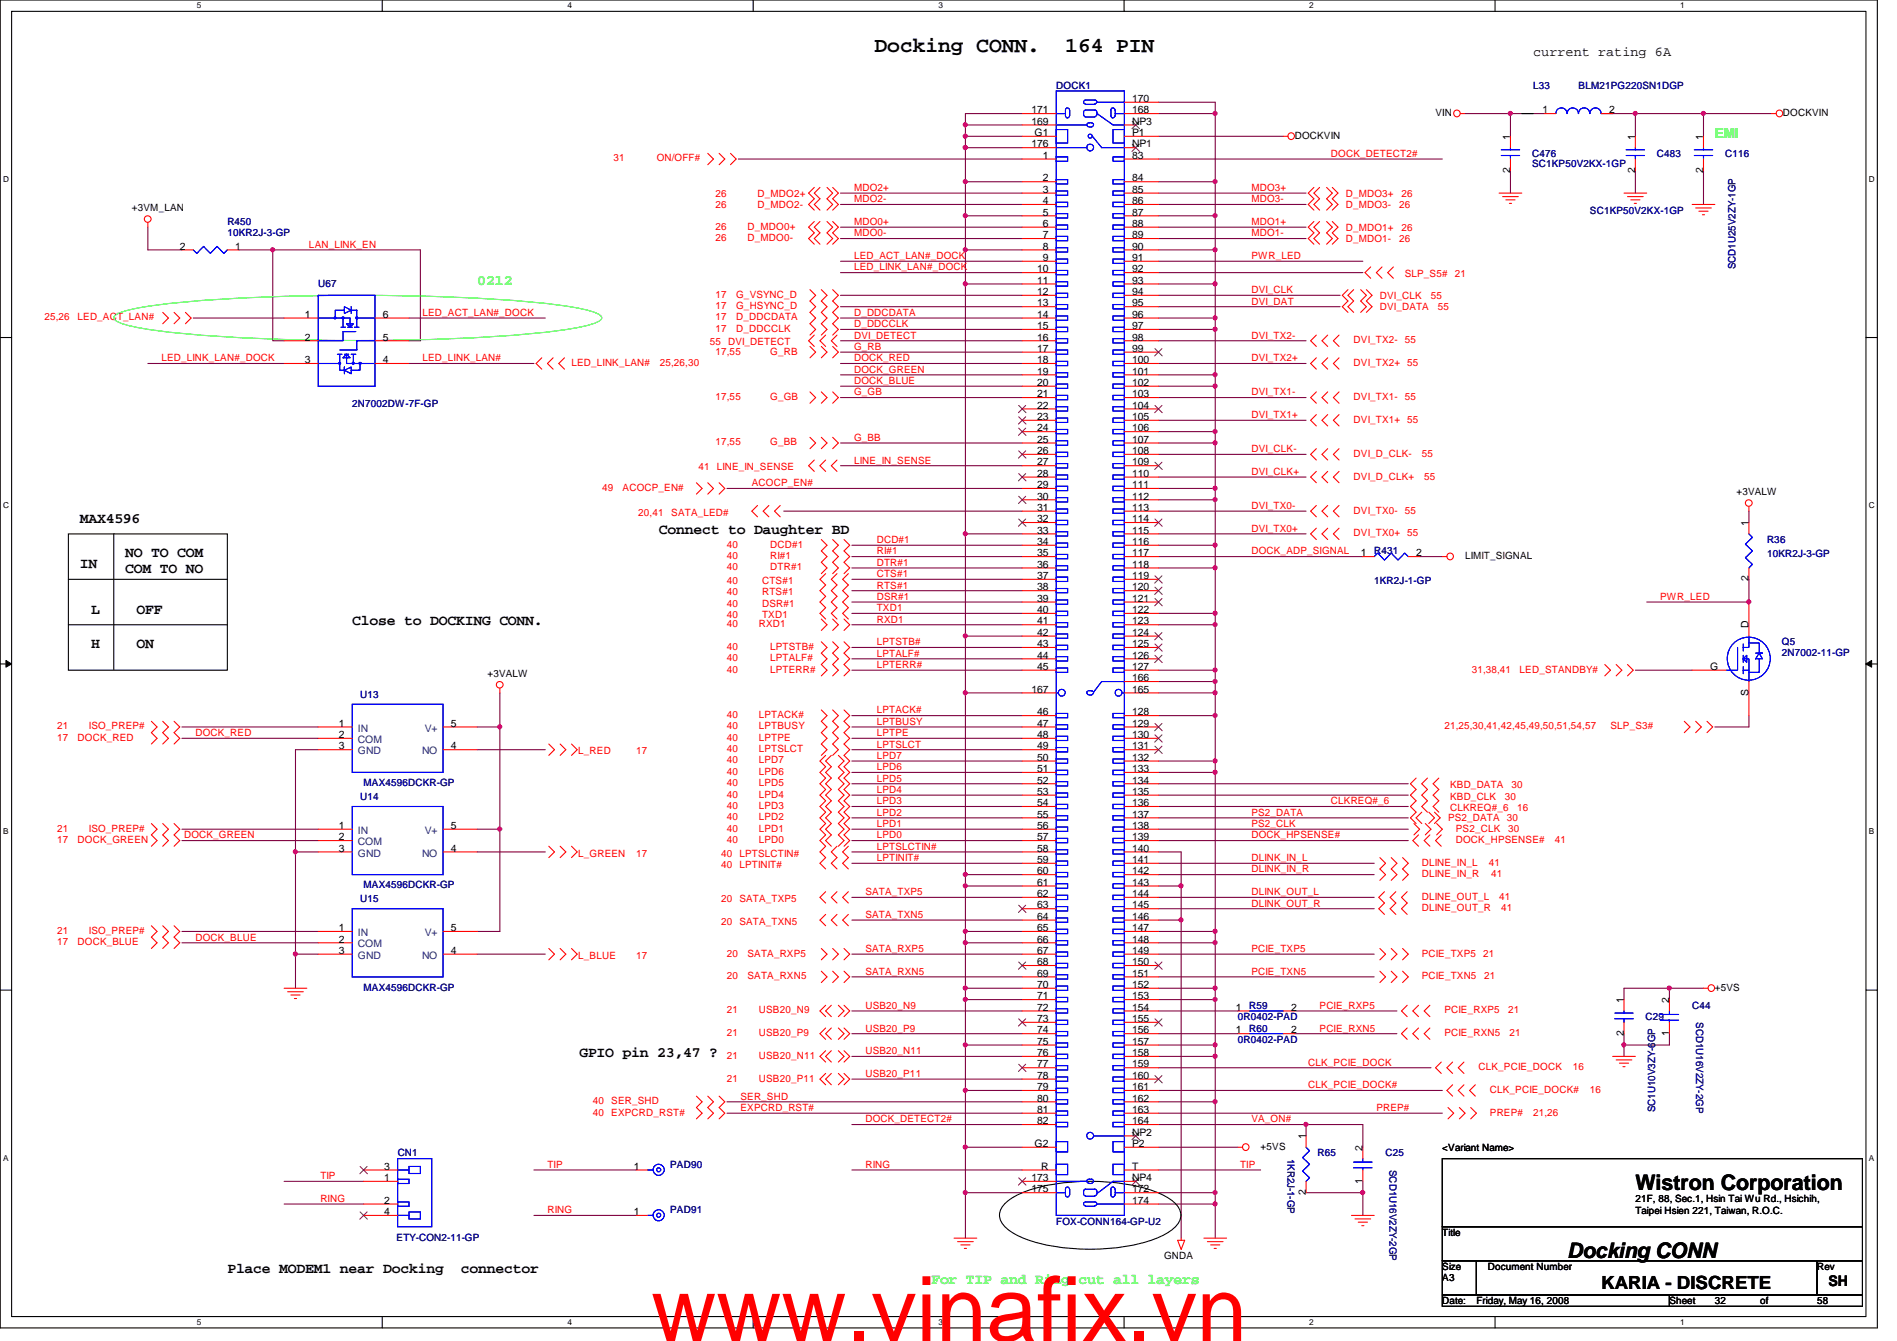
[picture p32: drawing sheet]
<svg xmlns="http://www.w3.org/2000/svg" width="297mm" height="210mm" viewBox="0 0 297 210" stroke-linecap="round" stroke-linejoin="round" font-family="sans-serif">
<defs><g id="words">
<text font-size="14.1" fill="#f00" x="102" y="209.9">www.vinafix.vn</text>
<g font-size="3.3">
<text x="136.9" y="8.1">Docking CONN.</text>
<text x="166.8" y="8.1">164 PIN</text>
<text x="256.1" y="186.3">Wistron Corporation</text>
<text x="245.4" y="196.8">Docking CONN</text>
</g>
<text font-size="2.8" x="250.7" y="201.8">KARIA - DISCRETE</text>
<g font-size="2.3" fill="#0f0">
<text x="74.7" y="44.5">0212</text>
<text x="145.8" y="201">For TIP and Ring cut all layers</text>
</g>
<g font-size="2.3">
<text x="12.5" y="81.9">MAX4596</text>
<text x="103.2" y="83.7">Connect to Daughter BD</text>
<text x="12.5" y="89">IN</text>
<text x="19.6" y="87.2">NO TO COM</text>
<text x="19.6" y="89.7">COM TO NO</text>
<text x="14.3" y="96.1">L</text>
<text x="14.3" y="101.4">H</text>
<text x="21.4" y="96.1">OFF</text>
<text x="21.4" y="101.4">ON</text>
<text x="55.2" y="97.9">Close to DOCKING CONN.</text>
<text x="90.7" y="165.4">GPIO pin 23,47 ?</text>
<text x="35.6" y="199.2">Place MODEM1 near Docking</text>
<text x="72.2" y="199.2">connector</text>
<text x="286.3" y="201.3">SH</text>
</g>
<text font-size="2.1" x="240.1" y="8.8">current rating 6A</text>
<text font-size="2.1" fill="#0f0" x="268.5" y="21.5">EMI</text>
<g font-size="1.6">
<text x="161.5" y="17.7">171</text>
<text x="177.3" y="17.7">168</text>
<text x="177.3" y="16">170</text>
<text x="241.5" y="17.7">1</text>
<text x="252" y="17.7">2</text>
<text x="161.5" y="19.5">169</text>
<text x="161.5" y="23.1">176</text>
<text x="162" y="21.3">G1</text>
<text x="177.3" y="21.3">P1</text>
<text x="177.3" y="23.1">NP1</text>
<text x="177.3" y="19.5">NP3</text>
<text x="202.7" y="21.7">DOCKVIN</text>
<text x="224.8" y="18.2">VIN</text>
<text x="236.5" y="21.9" transform="rotate(-90 236.5 21.9)">1</text>
<text x="256" y="21.9" transform="rotate(-90 256 21.9)">1</text>
<text x="266.7" y="21.9" transform="rotate(-90 266.7 21.9)">1</text>
<text x="279.2" y="18.2">DOCKVIN</text>
<text x="163.3" y="24.8">1</text>
<text x="163.3" y="28.4">2</text>
<text x="177.3" y="24.8">83</text>
<text x="177.3" y="28.4">84</text>
<text x="236.5" y="27" transform="rotate(-90 236.5 27)">2</text>
<text x="256" y="27" transform="rotate(-90 256 27)">2</text>
<text x="266.7" y="27" transform="rotate(-90 266.7 27)">2</text>
<text x="20.7" y="33.1">+3VM_LAN</text>
<text x="163.3" y="30.2">3</text>
<text x="163.3" y="32">4</text>
<text x="163.3" y="33.7">5</text>
<text x="163.3" y="35.5">6</text>
<text x="177.3" y="30.2">85</text>
<text x="177.3" y="32">86</text>
<text x="177.3" y="33.7">87</text>
<text x="177.3" y="35.5">88</text>
<text x="28.1" y="39.1">2</text>
<text x="36.8" y="39.1">1</text>
<text x="163.3" y="37.3">7</text>
<text x="163.3" y="39.1">8</text>
<text x="163.3" y="40.9">9</text>
<text x="177.3" y="37.3">89</text>
<text x="177.3" y="39.1">90</text>
<text x="177.3" y="40.9">91</text>
<text x="162.4" y="42.6">10</text>
<text x="162.4" y="44.4">11</text>
<text x="162.4" y="46.2">12</text>
<text x="162.4" y="48">13</text>
<text x="177.3" y="42.6">92</text>
<text x="177.3" y="44.4">93</text>
<text x="177.3" y="46.2">94</text>
<text x="177.3" y="48">95</text>
<text x="47.7" y="49.7">1</text>
<text x="47.7" y="53.3">2</text>
<text x="59.9" y="53.3">5</text>
<text x="59.9" y="49.7">6</text>
<text x="162.4" y="49.7">14</text>
<text x="162.4" y="51.5">15</text>
<text x="162.4" y="53.3">16</text>
<text x="177.3" y="49.7">96</text>
<text x="177.3" y="51.5">97</text>
<text x="177.3" y="53.3">98</text>
<text x="47.7" y="56.9">3</text>
<text x="59.9" y="56.9">4</text>
<text x="162.4" y="55.1">17</text>
<text x="162.4" y="56.9">18</text>
<text x="162.4" y="58.6">19</text>
<text x="177.3" y="55.1">99</text>
<text x="177.3" y="56.9">100</text>
<text x="177.3" y="58.6">101</text>
<text x="162.4" y="60.4">20</text>
<text x="162.4" y="62.2">21</text>
<text x="162.4" y="64">22</text>
<text x="162.4" y="65.7">23</text>
<text x="177.3" y="60.4">102</text>
<text x="177.3" y="62.2">103</text>
<text x="177.3" y="64">104</text>
<text x="177.3" y="65.7">105</text>
<text x="162.4" y="67.5">24</text>
<text x="162.4" y="69.3">25</text>
<text x="162.4" y="71.1">26</text>
<text x="177.3" y="67.5">106</text>
<text x="177.3" y="69.3">107</text>
<text x="177.3" y="71.1">108</text>
<text x="162.4" y="72.9">27</text>
<text x="162.4" y="74.6">28</text>
<text x="162.4" y="76.4">29</text>
<text x="177.3" y="72.9">109</text>
<text x="177.3" y="74.6">110</text>
<text x="177.3" y="76.4">111</text>
<text x="271.9" y="77.6">+3VALW</text>
<text x="162.4" y="78.2">30</text>
<text x="162.4" y="80">31</text>
<text x="162.4" y="81.7">32</text>
<text x="162.4" y="83.5">33</text>
<text x="177.3" y="78.2">112</text>
<text x="177.3" y="80">113</text>
<text x="177.3" y="81.7">114</text>
<text x="177.3" y="83.5">115</text>
<text x="273.8" y="82.3" transform="rotate(-90 273.8 82.3)">1</text>
<text x="162.4" y="85.3">34</text>
<text x="162.4" y="87.1">35</text>
<text x="162.4" y="88.9">36</text>
<text x="177.3" y="85.3">116</text>
<text x="177.3" y="87.1">117</text>
<text x="177.3" y="88.9">118</text>
<text x="213.1" y="87.1">1</text>
<text x="221.7" y="87.1">2</text>
<text x="229.4" y="87.5">LIMIT_SIGNAL</text>
<text x="162.4" y="90.6">37</text>
<text x="162.4" y="92.4">38</text>
<text x="162.4" y="94.2">39</text>
<text x="162.4" y="96">40</text>
<text x="177.3" y="90.6">119</text>
<text x="177.3" y="92.4">120</text>
<text x="177.3" y="94.2">121</text>
<text x="177.3" y="96">122</text>
<text x="273.8" y="91" transform="rotate(-90 273.8 91)">2</text>
<text x="162.4" y="97.7">41</text>
<text x="162.4" y="99.5">42</text>
<text x="162.4" y="101.3">43</text>
<text x="177.3" y="97.7">123</text>
<text x="177.3" y="99.5">124</text>
<text x="177.3" y="101.3">125</text>
<text x="273.8" y="98.3" transform="rotate(-90 273.8 98.3)">D</text>
<text x="76.3" y="106">+3VALW</text>
<text x="162.4" y="103.1">44</text>
<text x="162.4" y="104.9">45</text>
<text x="177.3" y="103.1">126</text>
<text x="177.3" y="104.9">127</text>
<text x="177.3" y="106.6">166</text>
<text x="267.8" y="104.9">G</text>
<text x="53" y="113.7">1</text>
<text x="70.6" y="113.7">5</text>
<text x="161.5" y="108.4">167</text>
<text x="162.4" y="112">46</text>
<text x="162.4" y="113.7">47</text>
<text x="177.3" y="112">128</text>
<text x="177.3" y="113.7">129</text>
<text x="177.3" y="108.4">165</text>
<text x="273.8" y="109" transform="rotate(-90 273.8 109)">S</text>
<text x="53" y="115.5">2</text>
<text x="53" y="117.3">3</text>
<text x="70.6" y="117.3">4</text>
<text x="162.4" y="115.5">48</text>
<text x="162.4" y="117.3">49</text>
<text x="162.4" y="119.1">50</text>
<text x="177.3" y="115.5">130</text>
<text x="177.3" y="117.3">131</text>
<text x="177.3" y="119.1">132</text>
<text x="162.4" y="120.9">51</text>
<text x="162.4" y="122.6">52</text>
<text x="162.4" y="124.4">53</text>
<text x="177.3" y="120.9">133</text>
<text x="177.3" y="122.6">134</text>
<text x="177.3" y="124.4">135</text>
<text x="53" y="129.8">1</text>
<text x="53" y="131.5">2</text>
<text x="70.6" y="129.8">5</text>
<text x="162.4" y="126.2">54</text>
<text x="162.4" y="128">55</text>
<text x="162.4" y="129.8">56</text>
<text x="162.4" y="131.5">57</text>
<text x="177.3" y="126.2">136</text>
<text x="177.3" y="128">137</text>
<text x="177.3" y="129.8">138</text>
<text x="177.3" y="131.5">139</text>
<text x="53" y="133.3">3</text>
<text x="70.6" y="133.3">4</text>
<text x="162.4" y="133.3">58</text>
<text x="162.4" y="135.1">59</text>
<text x="162.4" y="136.9">60</text>
<text x="177.3" y="133.3">140</text>
<text x="177.3" y="135.1">141</text>
<text x="177.3" y="136.9">142</text>
<text x="162.4" y="138.6">61</text>
<text x="162.4" y="140.4">62</text>
<text x="162.4" y="142.2">63</text>
<text x="162.4" y="144">64</text>
<text x="177.3" y="138.6">143</text>
<text x="177.3" y="140.4">144</text>
<text x="177.3" y="142.2">145</text>
<text x="177.3" y="144">146</text>
<text x="53" y="145.8">1</text>
<text x="53" y="147.5">2</text>
<text x="53" y="149.3">3</text>
<text x="70.6" y="149.3">4</text>
<text x="70.6" y="145.8">5</text>
<text x="162.4" y="145.8">65</text>
<text x="162.4" y="147.5">66</text>
<text x="162.4" y="149.3">67</text>
<text x="177.3" y="145.8">147</text>
<text x="177.3" y="147.5">148</text>
<text x="177.3" y="149.3">149</text>
<text x="162.4" y="151.1">68</text>
<text x="162.4" y="152.9">69</text>
<text x="162.4" y="154.6">70</text>
<text x="177.3" y="151.1">150</text>
<text x="177.3" y="152.9">151</text>
<text x="177.3" y="154.6">152</text>
<text x="268.5" y="155.1">+5VS</text>
<text x="162.4" y="156.4">71</text>
<text x="162.4" y="158.2">72</text>
<text x="162.4" y="160">73</text>
<text x="162.4" y="161.8">74</text>
<text x="177.3" y="156.4">153</text>
<text x="177.3" y="158.2">154</text>
<text x="177.3" y="160">155</text>
<text x="177.3" y="161.8">156</text>
<text x="193.5" y="158.2">1</text>
<text x="193.5" y="161.8">1</text>
<text x="202.2" y="158.2">2</text>
<text x="202.2" y="161.8">2</text>
<text x="254.3" y="157" transform="rotate(-90 254.3 157)">1</text>
<text x="261.4" y="157" transform="rotate(-90 261.4 157)">2</text>
<text x="162.4" y="163.5">75</text>
<text x="162.4" y="165.3">76</text>
<text x="162.4" y="167.1">77</text>
<text x="177.3" y="163.5">157</text>
<text x="177.3" y="165.3">158</text>
<text x="177.3" y="167.1">159</text>
<text x="254.3" y="162.1" transform="rotate(-90 254.3 162.1)">2</text>
<text x="261.4" y="162.1" transform="rotate(-90 261.4 162.1)">1</text>
<text x="162.4" y="168.9">78</text>
<text x="162.4" y="170.6">79</text>
<text x="162.4" y="172.4">80</text>
<text x="177.3" y="168.9">160</text>
<text x="177.3" y="170.6">161</text>
<text x="177.3" y="172.4">162</text>
<text x="162" y="179.5">G2</text>
<text x="162.4" y="174.2">81</text>
<text x="162.4" y="176">82</text>
<text x="177.3" y="174.2">163</text>
<text x="177.3" y="176">164</text>
<text x="177.3" y="177.8">NP2</text>
<text x="177.3" y="179.5">P2</text>
<text x="197.4" y="180">+5VS</text>
<text x="204.5" y="178.4" transform="rotate(-90 204.5 178.4)">1</text>
<text x="60.2" y="184.9">1</text>
<text x="60.2" y="183.1">3</text>
<text x="99.3" y="183.1">1</text>
<text x="161.5" y="184.9">173</text>
<text x="163" y="183.1">R</text>
<text x="177.3" y="183.1">T</text>
<text x="177.3" y="184.9">NP4</text>
<text x="213.4" y="185.3" transform="rotate(-90 213.4 185.3)">1</text>
<text x="213.4" y="180.1" transform="rotate(-90 213.4 180.1)">2</text>
<text x="225.8" y="180.1">&lt;Variant Name&gt;</text>
<text x="60.2" y="188.4">2</text>
<text x="60.2" y="190.2">4</text>
<text x="99.3" y="190.2">1</text>
<text x="161.5" y="186.6">175</text>
<text x="177.3" y="188.4">174</text>
<text x="177.3" y="186.6">172</text>
<text x="204.5" y="187" transform="rotate(-90 204.5 187)">2</text>
<text x="256.1" y="188.1">21F, 88, Sec.1, Hsin Tai Wu Rd., Hsichih,</text>
<text x="256.1" y="189.9">Taipei Hsien 221, Taiwan, R.O.C.</text>
<text x="182.3" y="197">GNDA</text>
<text x="225.8" y="193.5">Title</text>
<text x="225.8" y="198.8">Size</text>
<text x="225.8" y="200.6">A3</text>
<text x="233" y="198.8">Document Number</text>
<text x="284.5" y="198.8">Rev</text>
<text x="225.8" y="204.1">Date:</text>
<text x="231.2" y="204.1">Friday, May 16, 2008</text>
<text x="261.4" y="204.1">Sheet</text>
<text x="268.5" y="204.1">32</text>
<text x="275.6" y="204.1">of</text>
<text x="284.5" y="204.1">58</text>
</g>
<g font-size="1.6" fill="#00007f">
<text x="165.4" y="13.9">DOCK1</text>
<text x="240.1" y="13.9">L33</text>
<text x="247.2" y="13.9">BLM21PG220SN1DGP</text>
<text x="239.9" y="24.6">C476</text>
<text x="239.9" y="26.2">SC1KP50V2KX-1GP</text>
<text x="259.5" y="24.6">C483</text>
<text x="270.1" y="24.6">C116</text>
<text x="35.6" y="35.2">R450</text>
<text x="249" y="33.4">SC1KP50V2KX-1GP</text>
<text x="35.6" y="37">10KR2J-3-GP</text>
<text x="49.8" y="45">U67</text>
<text x="271.8" y="42.1" transform="rotate(-90 271.8 42.1)">SCD1U25V2ZY-1GP</text>
<text x="55.2" y="63.7">2N7002DW-7F-GP</text>
<text x="215.2" y="86.8">R431</text>
<text x="276.7" y="85">R36</text>
<text x="276.7" y="87.1">10KR2J-3-GP</text>
<text x="215.2" y="91.4">1KR2J-1-GP</text>
<text x="279" y="101">Q5</text>
<text x="279" y="102.6">2N7002-11-GP</text>
<text x="56.4" y="109.2">U13</text>
<text x="56.4" y="125.2">U14</text>
<text x="56.9" y="123.1">MAX4596DCKR-GP</text>
<text x="56.4" y="141.2">U15</text>
<text x="56.9" y="139.1">MAX4596DCKR-GP</text>
<text x="56.9" y="155.1">MAX4596DCKR-GP</text>
<text x="193.8" y="159.7">0R0402-PAD</text>
<text x="195.6" y="157.9">R59</text>
<text x="195.6" y="161.5">R60</text>
<text x="257.7" y="159.7">C29</text>
<text x="265" y="157.9">C44</text>
<text x="265.6" y="160" transform="rotate(90 265.6 160)">SCD1U16V2ZY-2GP</text>
<text x="193.8" y="163.2">0R0402-PAD</text>
<text x="259.2" y="174.1" transform="rotate(-90 259.2 174.1)">SC1U10V3ZY-6GP</text>
<text x="62.3" y="181">CN1</text>
<text x="104.9" y="182.8">PAD90</text>
<text x="201.6" y="181.4" transform="rotate(90 201.6 181.4)">1KR2J-1-GP</text>
<text x="206.3" y="181">R65</text>
<text x="217" y="181">C25</text>
<text x="217.6" y="183.1" transform="rotate(90 217.6 183.1)">SCD1U16V2ZY-2GP</text>
<text x="104.9" y="189.9">PAD91</text>
<text x="165.4" y="191.7">FOX-CONN164-GP-U2</text>
<text x="62.1" y="194.2">ETY-CON2-11-GP</text>
</g>
<g font-size="1.6" fill="#f00">
<text x="96.1" y="25.3">31</text>
<text x="102.8" y="25.3">ON/OFF#</text>
<text x="133.7" y="29.9">MDO2+</text>
<text x="196" y="29.9">MDO3+</text>
<text x="208.4" y="24.6">DOCK_DETECT2#</text>
<text x="112.1" y="35.9">26</text>
<text x="112.1" y="32.6">26</text>
<text x="112.1" y="30.8">26</text>
<text x="117" y="35.9">D_MDO0+</text>
<text x="118.6" y="32.6">D_MDO2-</text>
<text x="118.6" y="30.8">D_MDO2+</text>
<text x="133.7" y="35.2">MDO0+</text>
<text x="133.7" y="31.7">MDO2-</text>
<text x="196" y="35.2">MDO1+</text>
<text x="196" y="31.7">MDO3-</text>
<text x="210.7" y="30.8">D_MDO3+</text>
<text x="210.7" y="32.6">D_MDO3-</text>
<text x="219.1" y="32.6">26</text>
<text x="219.5" y="30.8">26</text>
<text x="48.4" y="38.8">LAN_LINK_EN</text>
<text x="112.1" y="37.7">26</text>
<text x="117" y="37.7">D_MDO0-</text>
<text x="133.7" y="37">MDO0-</text>
<text x="133.7" y="40.6">LED_ACT_LAN#_DOCK</text>
<text x="196" y="37">MDO1-</text>
<text x="196" y="40.6">PWR_LED</text>
<text x="210.7" y="37.9">D_MDO1-</text>
<text x="210.7" y="36.1">D_MDO1+</text>
<text x="219.1" y="37.9">26</text>
<text x="219.5" y="36.1">26</text>
<text x="112.1" y="46.6">17</text>
<text x="115.3" y="46.6">G_VSYNC_D</text>
<text x="133.7" y="42.3">LED_LINK_LAN#_DOCK</text>
<text x="196" y="45.9">DVI_CLK</text>
<text x="196" y="47.7">DVI_DAT</text>
<text x="216.1" y="46.8">DVI_CLK</text>
<text x="220" y="43.4">SLP_S5#</text>
<text x="224.1" y="46.8">55</text>
<text x="227.8" y="43.4">21</text>
<text x="7" y="50.2">25,26</text>
<text x="12.1" y="50.2">LED_ACT_LAN#</text>
<text x="66.2" y="49.4">LED_ACT_LAN#_DOCK</text>
<text x="112.1" y="48.4">17</text>
<text x="112.1" y="50.2">17</text>
<text x="112.1" y="51.9">17</text>
<text x="115.3" y="48.4">G_HSYNC_D</text>
<text x="115.3" y="50.2">D_DDCDATA</text>
<text x="115.3" y="51.9">D_DDCCLK</text>
<text x="133.7" y="51.2">D_DDCCLK</text>
<text x="133.7" y="53">DVI_DETECT</text>
<text x="133.7" y="49.4">D_DDCDATA</text>
<text x="196" y="53">DVI_TX2-</text>
<text x="212" y="53.7">DVI_TX2-</text>
<text x="216.1" y="48.6">DVI_DATA</text>
<text x="220" y="53.7">55</text>
<text x="225.1" y="48.6">55</text>
<text x="25.3" y="56.6">LED_LINK_LAN#_DOCK</text>
<text x="66.2" y="56.6">LED_LINK_LAN#</text>
<text x="89.5" y="57.3">LED_LINK_LAN#</text>
<text x="103.3" y="57.3">25,26,30</text>
<text x="111.2" y="54.1">55 DVI_DETECT</text>
<text x="112.1" y="55.5">17,55</text>
<text x="120.6" y="55.5">G_RB</text>
<text x="133.7" y="56.6">DOCK_RED</text>
<text x="133.7" y="58.3">DOCK_GREEN</text>
<text x="133.7" y="54.8">G_RB</text>
<text x="196" y="56.6">DVI_TX2+</text>
<text x="212" y="57.3">DVI_TX2+ 55</text>
<text x="112.1" y="62.6">17,55</text>
<text x="120.6" y="62.6">G_GB</text>
<text x="133.7" y="60.1">DOCK_BLUE</text>
<text x="133.7" y="61.9">G_GB</text>
<text x="196" y="61.9">DVI_TX1-</text>
<text x="196" y="65.4">DVI_TX1+</text>
<text x="212" y="62.6">DVI_TX1-</text>
<text x="220" y="62.6">55</text>
<text x="112.1" y="69.7">17,55</text>
<text x="120.6" y="69.7">G_BB</text>
<text x="133.7" y="69">G_BB</text>
<text x="196" y="70.8">DVI_CLK-</text>
<text x="212" y="66.2">DVI_TX1+ 55</text>
<text x="212" y="71.5">DVI_D_CLK-</text>
<text x="222.6" y="71.5">55</text>
<text x="94.3" y="76.8">49</text>
<text x="97.5" y="76.8">ACOCP_EN#</text>
<text x="109.4" y="73.6">41 LINE_IN_SENSE</text>
<text x="117.7" y="76.1">ACOCP_EN#</text>
<text x="133.7" y="72.6">LINE_IN_SENSE</text>
<text x="196" y="74.3">DVI_CLK+</text>
<text x="212" y="75.1">DVI_D_CLK+</text>
<text x="223" y="75.1">55</text>
<text x="99.9" y="80.7">20,41</text>
<text x="105.1" y="80.7">SATA_LED#</text>
<text x="196" y="79.7">DVI_TX0-</text>
<text x="196" y="83.2">DVI_TX0+</text>
<text x="212" y="80.4">DVI_TX0-</text>
<text x="212" y="83.9">DVI_TX0+ 55</text>
<text x="220" y="80.4">55</text>
<text x="113.8" y="87.5">40</text>
<text x="113.8" y="89.3">40</text>
<text x="113.8" y="85.7">40</text>
<text x="120.6" y="87.5">RI#1</text>
<text x="120.6" y="89.3">DTR#1</text>
<text x="120.6" y="85.7">DCD#1</text>
<text x="137.3" y="85">DCD#1</text>
<text x="137.3" y="88.6">DTR#1</text>
<text x="137.3" y="86.8">RI#1</text>
<text x="196" y="86.8">DOCK_ADP_SIGNAL</text>
<text x="113.8" y="91.4">40</text>
<text x="113.8" y="93.2">40</text>
<text x="113.8" y="95">40</text>
<text x="119.3" y="91.4">CTS#1</text>
<text x="119.3" y="93.2">RTS#1</text>
<text x="119.3" y="95">DSR#1</text>
<text x="137.3" y="95.7">TXD1</text>
<text x="137.3" y="93.9">DSR#1</text>
<text x="137.3" y="92.1">RTS#1</text>
<text x="137.3" y="90.3">CTS#1</text>
<text x="260" y="93.9">PWR_LED</text>
<text x="113.8" y="98.2">40</text>
<text x="113.8" y="96.7">40</text>
<text x="113.8" y="101.7">40</text>
<text x="118.8" y="98.2">RXD1</text>
<text x="119.3" y="96.7">TXD1</text>
<text x="120.6" y="101.7">LPTSTB#</text>
<text x="137.3" y="101">LPTSTB#</text>
<text x="137.3" y="97.5">RXD1</text>
<text x="113.8" y="103.5">40</text>
<text x="113.8" y="105.3">40</text>
<text x="120.6" y="103.5">LPTALF#</text>
<text x="120.6" y="105.3">LPTERR#</text>
<text x="137.3" y="104.6">LPTERR#</text>
<text x="137.3" y="102.8">LPTALF#</text>
<text x="230.5" y="105.3">31,38,41</text>
<text x="238" y="105.3">LED_STANDBY#</text>
<text x="113.8" y="112.4">40</text>
<text x="118.8" y="112.4">LPTACK#</text>
<text x="137.3" y="113.5">LPTBUSY</text>
<text x="137.3" y="111.7">LPTACK#</text>
<text x="8.9" y="114.2">21</text>
<text x="8.9" y="116">17</text>
<text x="12.1" y="116">DOCK_RED</text>
<text x="13.9" y="114.2">ISO_PREP#</text>
<text x="30.6" y="115.2">DOCK_RED</text>
<text x="90.5" y="118.1">L_RED</text>
<text x="99.6" y="118.1">17</text>
<text x="113.8" y="119.5">40</text>
<text x="113.8" y="114.2">40</text>
<text x="113.8" y="116">40</text>
<text x="113.8" y="117.7">40</text>
<text x="118.8" y="119.5">LPD7</text>
<text x="118.8" y="114.2">LPTBUSY</text>
<text x="118.8" y="116">LPTPE</text>
<text x="118.8" y="117.7">LPTSLCT</text>
<text x="137.3" y="117">LPTSLCT</text>
<text x="137.3" y="115.2">LPTPE</text>
<text x="137.3" y="118.8">LPD7</text>
<text x="226.2" y="114.2">21,25,30,41,42,45,49,50,51,54,57</text>
<text x="252.2" y="114.2">SLP_S3#</text>
<text x="113.8" y="124.8">40</text>
<text x="113.8" y="123.1">40</text>
<text x="113.8" y="121.3">40</text>
<text x="118.8" y="124.8">LPD4</text>
<text x="118.8" y="123.1">LPD5</text>
<text x="118.8" y="121.3">LPD6</text>
<text x="137.3" y="125.9">LPD3</text>
<text x="137.3" y="124.1">LPD4</text>
<text x="137.3" y="122.3">LPD5</text>
<text x="137.3" y="120.6">LPD6</text>
<text x="208.4" y="125.9">CLKREQ#_6</text>
<text x="227.1" y="125.2">KBD_CLK</text>
<text x="227.1" y="123.4">KBD_DATA</text>
<text x="235.6" y="125.2">30</text>
<text x="236.7" y="123.4">30</text>
<text x="8.9" y="130.2">21</text>
<text x="8.9" y="132">17</text>
<text x="12.1" y="132">DOCK_GREEN</text>
<text x="13.9" y="130.2">ISO_PREP#</text>
<text x="28.8" y="131.2">DOCK_GREEN</text>
<text x="113.8" y="132">40</text>
<text x="113.8" y="130.2">40</text>
<text x="113.8" y="128.4">40</text>
<text x="113.8" y="126.6">40</text>
<text x="118.8" y="132">LPD0</text>
<text x="118.8" y="130.2">LPD1</text>
<text x="118.8" y="128.4">LPD2</text>
<text x="118.8" y="126.6">LPD3</text>
<text x="137.3" y="131.2">LPD0</text>
<text x="137.3" y="129.5">LPD1</text>
<text x="137.3" y="127.7">LPD2</text>
<text x="196" y="131.2">DOCK_HPSENSE#</text>
<text x="196" y="129.5">PS2_CLK</text>
<text x="196" y="127.7">PS2_DATA</text>
<text x="226.7" y="128.6">PS2_DATA</text>
<text x="227.1" y="127">CLKREQ#_6</text>
<text x="228" y="130.2">PS2_CLK</text>
<text x="228" y="132">DOCK_HPSENSE#</text>
<text x="236" y="128.6">30</text>
<text x="236.2" y="130.2">30</text>
<text x="237.6" y="127">16</text>
<text x="243.5" y="132">41</text>
<text x="90.5" y="134.1">L_GREEN</text>
<text x="99.6" y="134.1">17</text>
<text x="112.9" y="134.1">40 LPTSLCTIN#</text>
<text x="112.9" y="135.8">40 LPTINIT#</text>
<text x="137.3" y="134.8">LPTINIT#</text>
<text x="137.3" y="133">LPTSLCTIN#</text>
<text x="196" y="134.8">DLINK_IN_L</text>
<text x="196" y="136.6">DLINK_IN_R</text>
<text x="222.6" y="135.5">DLINE_IN_L</text>
<text x="222.6" y="137.3">DLINE_IN_R</text>
<text x="233.1" y="135.5">41</text>
<text x="233.5" y="137.3">41</text>
<text x="112.9" y="141.2">20 SATA_TXP5</text>
<text x="135.5" y="143.7">SATA_TXN5</text>
<text x="135.5" y="140.1">SATA_TXP5</text>
<text x="196" y="140.1">DLINK_OUT_L</text>
<text x="196" y="141.9">DLINK_OUT_R</text>
<text x="222.6" y="140.8">DLINE_OUT_L</text>
<text x="222.6" y="142.6">DLINE_OUT_R</text>
<text x="234.7" y="140.8">41</text>
<text x="235.1" y="142.6">41</text>
<text x="8.9" y="146.2">21</text>
<text x="8.9" y="148">17</text>
<text x="12.1" y="148">DOCK_BLUE</text>
<text x="13.9" y="146.2">ISO_PREP#</text>
<text x="30.6" y="147.2">DOCK_BLUE</text>
<text x="112.9" y="144.7">20 SATA_TXN5</text>
<text x="113.8" y="149.7">20</text>
<text x="117" y="149.7">SATA_RXP5</text>
<text x="135.5" y="149">SATA_RXP5</text>
<text x="196" y="149">PCIE_TXP5</text>
<text x="222.6" y="149.7">PCIE_TXP5</text>
<text x="232.2" y="149.7">21</text>
<text x="90.5" y="150.1">L_BLUE</text>
<text x="99.6" y="150.1">17</text>
<text x="113.8" y="153.3">20</text>
<text x="117" y="153.3">SATA_RXN5</text>
<text x="135.5" y="152.6">SATA_RXN5</text>
<text x="196" y="152.6">PCIE_TXN5</text>
<text x="222.6" y="153.3">PCIE_TXN5</text>
<text x="232.4" y="153.3">21</text>
<text x="113.8" y="158.6">21</text>
<text x="118.8" y="158.6">USB20_N9</text>
<text x="135.5" y="161.5">USB20_P9</text>
<text x="135.5" y="157.9">USB20_N9</text>
<text x="206.6" y="157.9">PCIE_RXP5</text>
<text x="206.6" y="161.5">PCIE_RXN5</text>
<text x="226.2" y="158.6">PCIE_RXP5</text>
<text x="236.2" y="158.6">21</text>
<text x="113.8" y="162.2">21</text>
<text x="113.8" y="165.7">21</text>
<text x="118.8" y="162.2">USB20_P9</text>
<text x="118.8" y="165.7">USB20_N11</text>
<text x="135.5" y="165">USB20_N11</text>
<text x="204.8" y="166.8">CLK_PCIE_DOCK</text>
<text x="226.2" y="162.2">PCIE_RXN5</text>
<text x="231.5" y="167.5">CLK_PCIE_DOCK</text>
<text x="236.3" y="162.2">21</text>
<text x="246.3" y="167.5">16</text>
<text x="92.8" y="172.8">40</text>
<text x="95.7" y="172.8">SER_SHD</text>
<text x="113.8" y="169.3">21</text>
<text x="115.9" y="172.1">SER_SHD</text>
<text x="115.9" y="173.9">EXPCRD_RST#</text>
<text x="118.8" y="169.3">USB20_P11</text>
<text x="135.5" y="168.6">USB20_P11</text>
<text x="204.8" y="170.3">CLK_PCIE_DOCK#</text>
<text x="215.5" y="173.9">PREP#</text>
<text x="233.3" y="171.1">CLK_PCIE_DOCK#</text>
<text x="249" y="171.1">16</text>
<text x="92.8" y="174.6">40</text>
<text x="95.7" y="174.6">EXPCRD_RST#</text>
<text x="135.5" y="175.7">DOCK_DETECT2#</text>
<text x="196" y="175.7">VA_ON#</text>
<text x="233.3" y="174.6">PREP#</text>
<text x="240.1" y="174.6">21,26</text>
<text x="50.2" y="184.6">TIP</text>
<text x="85.7" y="182.8">TIP</text>
<text x="135.5" y="182.8">RING</text>
<text x="194.2" y="182.8">TIP</text>
<text x="50.2" y="188.1">RING</text>
<text x="85.7" y="189.9">RING</text>
</g>
<g font-size="1.6" fill="#003f7f">
<text x="56" y="114.5">IN</text>
<text x="56" y="116.3">COM</text>
<text x="56" y="118.1">GND</text>
<text x="66.1" y="118.1">NO</text>
<text x="66.5" y="114.5">V+</text>
<text x="56" y="130.5">IN</text>
<text x="66.5" y="130.5">V+</text>
<text x="56" y="132.3">COM</text>
<text x="56" y="134.1">GND</text>
<text x="66.1" y="134.1">NO</text>
<text x="56" y="146.5">IN</text>
<text x="56" y="148.3">COM</text>
<text x="66.5" y="146.5">V+</text>
<text x="56" y="150.1">GND</text>
<text x="66.1" y="150.1">NO</text>
</g>
<g font-size="1.3">
<text x="30.8" y="1.3">5</text>
<text x="88.9" y="1.3">4</text>
<text x="146.9" y="1.3">3</text>
<text x="205" y="1.3">2</text>
<text x="263.1" y="1.3">1</text>
<text x=".5" y="28.4">D</text>
<text x="292.6" y="28.4">D</text>
<text x=".5" y="79.5">C</text>
<text x="292.6" y="79.5">C</text>
<text x=".5" y="130.6">B</text>
<text x="292.6" y="130.6">B</text>
<text x=".5" y="181.7">A</text>
<text x="292.6" y="181.7">A</text>
<text x="30.8" y="207.4">5</text>
<text x="88.9" y="207.4">4</text>
<text x="146.9" y="207.4">3</text>
<text x="205" y="207.4">2</text>
<text x="263.1" y="207.4">1</text>
</g>
</g></defs>
<path d="M0 0h294v207.9h-294zM1.8 1.8h290.4v204.3h-290.4z" fill="none" stroke="#000" stroke-width=".17"/>
<g fill="#fff">
<path d="M30.8 .2h.7v1.4h-.7z"/>
<path d="M30.8 206.2h.7v1.4h-.7z"/>
</g>
<path d="M59.9 0v1.8M59.9 206.1v1.8" fill="none" stroke="#000" stroke-width=".17"/>
<g fill="#fff">
<path d="M88.9 .2h.6v1.4h-.6z"/>
<path d="M88.9 206.2h.6v1.4h-.6z"/>
</g>
<path d="M117.9 0v1.8M117.9 206.1v1.8" fill="none" stroke="#000" stroke-width=".17"/>
<g fill="#fff">
<path d="M146.9 .2h.7v1.4h-.7z"/>
<path d="M146.9 206.2h.7v1.4h-.7z"/>
</g>
<path d="M176 0v1.8M176 206.1v1.8" fill="none" stroke="#000" stroke-width=".17"/>
<g fill="#fff">
<path d="M205 .2h.7v1.4h-.7z"/>
<path d="M205 206.2h.7v1.4h-.7z"/>
</g>
<path d="M234.1 0v1.8M234.1 206.1v1.8" fill="none" stroke="#000" stroke-width=".17"/>
<g fill="#fff">
<path d="M263.1 .2h.7v1.4h-.7z"/>
<path d="M263.1 206.2h.7v1.4h-.7z"/>
<path d="M.5 27.3h.9v1.4h-.9z"/>
<path d="M292.6 27.3h.9v1.4h-.9z"/>
<path d="M.5 78.4h.9v1.4h-.9z"/>
<path d="M292.6 78.4h.9v1.4h-.9z"/>
</g>
<path d="M0 52.8h1.8M292.2 52.8h1.8" fill="none" stroke="#000" stroke-width=".17"/>
<g fill="#fff">
<path d="M.5 129.5h.8v1.4h-.8z"/>
<path d="M292.6 129.5h.9v1.4h-.9z"/>
</g>
<path d="M0 103.9h1.8M292.2 103.9h1.8" fill="none" stroke="#000" stroke-width=".17"/>
<path d="M.9 103.4l.9 .5-.9 .5zM292.2 103.9l.9-.5v1z" fill="#000"/>
<path d="M.9 103.4l.9 .5-.9 .5zM292.2 103.9l.9-.5v1z" fill="none" stroke="#000" stroke-width=".16"/>
<g fill="#fff">
<path d="M.5 180.5h.8v1.4h-.8z"/>
<path d="M292.6 180.5h.9v1.4h-.9z"/>
</g>
<path d="M0 155h1.8M292.2 155h1.8" fill="none" stroke="#000" stroke-width=".17"/>
<path d="M181.4 147.6h8.9v7.1" fill="none" stroke="#7f003f" stroke-width=".17"/>
<circle cx="190.3" cy="147.5" r=".32" fill="#f0f"/>
<circle cx="190.3" cy="147.5" r=".32" fill="none" stroke="#f0f" stroke-width=".17"/>
<path d="M181.4 33.8h8.9v5.3M181.4 71.1h23.1M181.4 62.2h23.1M181.4 65.8h23.1M133.4 161.8h26.7M181.4 172.5h8.9M204.5 186.7h8.9v3.5" fill="none" stroke="#7f003f" stroke-width=".17"/>
<circle cx="190.3" cy="33.8" r=".32" fill="#f0f"/>
<circle cx="190.3" cy="33.8" r=".32" fill="none" stroke="#f0f" stroke-width=".17"/>
<path d="M181.4 74.7h23.1M133.4 152.9h26.7M185 144v49.8" fill="none" stroke="#7f003f" stroke-width=".17"/>
<circle cx="184.9" cy="144" r=".32" fill="#f0f"/>
<circle cx="184.9" cy="144" r=".32" fill="none" stroke="#f0f" stroke-width=".17"/>
<path d="M133.4 168.9h26.7M181.4 163.6h8.9v1.8" fill="none" stroke="#7f003f" stroke-width=".17"/>
<circle cx="190.3" cy="163.5" r=".32" fill="#f0f"/>
<circle cx="190.3" cy="163.5" r=".32" fill="none" stroke="#f0f" stroke-width=".17"/>
<path d="M181.4 80h23.1M133.4 104.9h26.7M133.4 103.1h26.7M133.4 101.3h26.7M181.4 126.2h39.1M133.4 165.4h26.7M181.4 165.4h8.9v7.1" fill="none" stroke="#7f003f" stroke-width=".17"/>
<circle cx="190.3" cy="165.3" r=".32" fill="#f0f"/>
<circle cx="190.3" cy="165.3" r=".32" fill="none" stroke="#f0f" stroke-width=".17"/>
<path d="M181.4 24.9h44.4M185 133.3v5.4M181.4 158.2h12.4M181.4 161.8h12.4" fill="none" stroke="#7f003f" stroke-width=".17"/>
<circle cx="184.9" cy="138.7" r=".32" fill="#f0f"/>
<circle cx="184.9" cy="138.7" r=".32" fill="none" stroke="#f0f" stroke-width=".17"/>
<path d="M131.6 72.9h28.5M181.4 83.6h23.1M222.3 87.1h3.5M160.1 136.9h-8.9v1.8M185 138.7v5.3" fill="none" stroke="#7f003f" stroke-width=".17"/>
<circle cx="151.1" cy="136.9" r=".32" fill="#f0f"/>
<circle cx="151.1" cy="136.9" r=".32" fill="none" stroke="#f0f" stroke-width=".17"/>
<path d="M261.4 154.7h5.3" fill="none" stroke="#7f003f" stroke-width=".17"/>
<circle cx="261.4" cy="154.7" r=".32" fill="#f0f"/>
<circle cx="261.4" cy="154.7" r=".32" fill="none" stroke="#f0f" stroke-width=".17"/>
<path d="M254.3 154.7h7.1v1.8M261.4 161.8v1.8h-7.1" fill="none" stroke="#7f003f" stroke-width=".17"/>
<circle cx="254.3" cy="163.5" r=".32" fill="#f0f"/>
<circle cx="254.3" cy="163.5" r=".32" fill="none" stroke="#f0f" stroke-width=".17"/>
<path d="M160.1 138.7h-8.9v7.1M254.3 163.6v1.8" fill="none" stroke="#7f003f" stroke-width=".17"/>
<circle cx="151.1" cy="138.7" r=".32" fill="#f0f"/>
<circle cx="151.1" cy="138.7" r=".32" fill="none" stroke="#f0f" stroke-width=".17"/>
<path d="M181.4 135.1h33.8M160.1 145.8h-8.9v1.8" fill="none" stroke="#7f003f" stroke-width=".17"/>
<circle cx="151.1" cy="145.8" r=".32" fill="#f0f"/>
<circle cx="151.1" cy="145.8" r=".32" fill="none" stroke="#f0f" stroke-width=".17"/>
<path d="M190.3 120.9v24.9" fill="none" stroke="#7f003f" stroke-width=".17"/>
<circle cx="190.3" cy="120.9" r=".32" fill="#f0f"/>
<circle cx="190.3" cy="120.9" r=".32" fill="none" stroke="#f0f" stroke-width=".17"/>
<path d="M190.3 188.5v5.3" fill="none" stroke="#7f003f" stroke-width=".17"/>
<circle cx="190.3" cy="188.4" r=".32" fill="#f0f"/>
<circle cx="190.3" cy="188.4" r=".32" fill="none" stroke="#f0f" stroke-width=".17"/>
<path d="M160.1 147.6h-8.9v7.1" fill="none" stroke="#7f003f" stroke-width=".17"/>
<circle cx="151.1" cy="147.5" r=".32" fill="#f0f"/>
<circle cx="151.1" cy="147.5" r=".32" fill="none" stroke="#f0f" stroke-width=".17"/>
<path d="M181.4 39.1h8.9v5.3M133.4 97.8h26.7M133.4 96h26.7M133.4 85.3h26.7M133.4 94.2h26.7M133.4 92.5h26.7M133.4 90.7h26.7M133.4 88.9h26.7M133.4 87.1h26.7M181.4 133.3h3.6M133.4 183.1h26.7" fill="none" stroke="#7f003f" stroke-width=".17"/>
<circle cx="190.3" cy="39.1" r=".32" fill="#f0f"/>
<circle cx="190.3" cy="39.1" r=".32" fill="none" stroke="#f0f" stroke-width=".17"/>
<path d="M46.3 117.3v16h3.5M46.3 133.3v16.1h3.5M74.7 149.4h10.7" fill="none" stroke="#7f003f" stroke-width=".17"/>
<circle cx="46.2" cy="133.3" r=".32" fill="#f0f"/>
<circle cx="46.2" cy="133.3" r=".32" fill="none" stroke="#f0f" stroke-width=".17"/>
<path d="M46.3 117.3h3.5M74.7 117.3h10.7M74.7 133.3h10.7M181.4 136.9h33.8M160.1 154.7h-8.9v1.8" fill="none" stroke="#7f003f" stroke-width=".17"/>
<circle cx="151.1" cy="154.7" r=".32" fill="#f0f"/>
<circle cx="151.1" cy="154.7" r=".32" fill="none" stroke="#f0f" stroke-width=".17"/>
<path d="M46.3 149.4v5.3" fill="none" stroke="#7f003f" stroke-width=".17"/>
<circle cx="46.2" cy="149.3" r=".32" fill="#f0f"/>
<circle cx="46.2" cy="149.3" r=".32" fill="none" stroke="#f0f" stroke-width=".17"/>
<path d="M28.5 115.6h21.3M28.5 113.8h21.3M78.3 108.5v5.3h-3.6M28.5 131.6h21.3M28.5 129.8h21.3M78.3 129.8v16h-3.6M28.5 147.6h21.3M28.5 145.8h21.3" fill="none" stroke="#7f003f" stroke-width=".17"/>
<circle cx="78.2" cy="129.8" r=".32" fill="#f0f"/>
<circle cx="78.2" cy="129.8" r=".32" fill="none" stroke="#f0f" stroke-width=".17"/>
<path d="M78.3 113.8v16h-3.6" fill="none" stroke="#7f003f" stroke-width=".17"/>
<circle cx="78.2" cy="113.8" r=".32" fill="#f0f"/>
<circle cx="78.2" cy="113.8" r=".32" fill="none" stroke="#f0f" stroke-width=".17"/>
<path d="M181.4 44.4h8.9v5.4M133.4 176h26.7M181.4 179.6h12.4" fill="none" stroke="#7f003f" stroke-width=".17"/>
<circle cx="190.3" cy="44.4" r=".32" fill="#f0f"/>
<circle cx="190.3" cy="44.4" r=".32" fill="none" stroke="#f0f" stroke-width=".17"/>
<path d="M160.1 156.5h-8.9v7.1" fill="none" stroke="#7f003f" stroke-width=".17"/>
<circle cx="151.1" cy="156.4" r=".32" fill="#f0f"/>
<circle cx="151.1" cy="156.4" r=".32" fill="none" stroke="#f0f" stroke-width=".17"/>
<path d="M160.1 21.3h-8.9v1.8M181.4 138.7h3.6" fill="none" stroke="#7f003f" stroke-width=".17"/>
<circle cx="151.1" cy="23.1" r=".32" fill="#f0f"/>
<circle cx="151.1" cy="23.1" r=".32" fill="none" stroke="#f0f" stroke-width=".17"/>
<circle cx="151.1" cy="21.3" r=".32" fill="#f0f"/>
<circle cx="151.1" cy="21.3" r=".32" fill="none" stroke="#f0f" stroke-width=".17"/>
<path d="M181.4 49.8h8.9v1.8" fill="none" stroke="#7f003f" stroke-width=".17"/>
<circle cx="190.3" cy="49.8" r=".32" fill="#f0f"/>
<circle cx="190.3" cy="49.8" r=".32" fill="none" stroke="#f0f" stroke-width=".17"/>
<path d="M160.1 33.8h-8.9v5.3M181.4 140.5h33.8M151.2 179.6h8.9" fill="none" stroke="#7f003f" stroke-width=".17"/>
<circle cx="151.1" cy="33.8" r=".32" fill="#f0f"/>
<circle cx="151.1" cy="33.8" r=".32" fill="none" stroke="#f0f" stroke-width=".17"/>
<path d="M160.1 163.6h-8.9v7.1M181.4 174.2h44.4" fill="none" stroke="#7f003f" stroke-width=".17"/>
<circle cx="151.1" cy="163.5" r=".32" fill="#f0f"/>
<circle cx="151.1" cy="163.5" r=".32" fill="none" stroke="#f0f" stroke-width=".17"/>
<path d="M181.4 51.6h8.9v7.1" fill="none" stroke="#7f003f" stroke-width=".17"/>
<circle cx="190.3" cy="51.5" r=".32" fill="#f0f"/>
<circle cx="190.3" cy="51.5" r=".32" fill="none" stroke="#f0f" stroke-width=".17"/>
<path d="M181.4 144h3.6M160.1 170.7h-8.9v8.9" fill="none" stroke="#7f003f" stroke-width=".17"/>
<circle cx="151.1" cy="170.7" r=".32" fill="#f0f"/>
<circle cx="151.1" cy="170.7" r=".32" fill="none" stroke="#f0f" stroke-width=".17"/>
<path d="M115.6 24.9h44.5M181.4 58.7h8.9v1.8M181.4 42.7h32M113.8 76.5h46.3M181.4 142.2h33.8" fill="none" stroke="#7f003f" stroke-width=".17"/>
<circle cx="190.3" cy="58.6" r=".32" fill="#f0f"/>
<circle cx="190.3" cy="58.6" r=".32" fill="none" stroke="#f0f" stroke-width=".17"/>
<path d="M181.4 60.5h8.9v7.1M181.4 170.7h44.4M181.4 167.1h42.7" fill="none" stroke="#7f003f" stroke-width=".17"/>
<circle cx="190.3" cy="60.4" r=".32" fill="#f0f"/>
<circle cx="190.3" cy="60.4" r=".32" fill="none" stroke="#f0f" stroke-width=".17"/>
<path d="M23.2 39.1h5.3M37.4 39.1h5.3v14.2h1.8M42.7 39.1h23.1v14.2h-1.8M23.2 56.9h21.3M64 56.9h19.6" fill="none" stroke="#7f003f" stroke-width=".17"/>
<circle cx="42.7" cy="39.1" r=".32" fill="#f0f"/>
<circle cx="42.7" cy="39.1" r=".32" fill="none" stroke="#f0f" stroke-width=".17"/>
<path d="M131.6 56.9h28.5M131.6 58.7h28.5M131.6 60.5h28.5M181.4 67.6h8.9v1.7M133.4 149.4h26.7" fill="none" stroke="#7f003f" stroke-width=".17"/>
<circle cx="190.3" cy="67.5" r=".32" fill="#f0f"/>
<circle cx="190.3" cy="67.5" r=".32" fill="none" stroke="#f0f" stroke-width=".17"/>
<path d="M160.1 28.4h-8.9v5.4M133.4 144h26.7M113.8 172.5h46.3" fill="none" stroke="#7f003f" stroke-width=".17"/>
<circle cx="151.1" cy="28.4" r=".32" fill="#f0f"/>
<circle cx="151.1" cy="28.4" r=".32" fill="none" stroke="#f0f" stroke-width=".17"/>
<path d="M181.4 69.3h8.9v7.2M202.7 158.2h16" fill="none" stroke="#7f003f" stroke-width=".17"/>
<circle cx="190.3" cy="69.3" r=".32" fill="#f0f"/>
<circle cx="190.3" cy="69.3" r=".32" fill="none" stroke="#f0f" stroke-width=".17"/>
<path d="M181.4 21.3h19.6M181.4 76.5h8.9v1.7M133.4 140.5h26.7M113.8 174.2h46.3M213.4 176v3.6" fill="none" stroke="#7f003f" stroke-width=".17"/>
<circle cx="190.3" cy="76.4" r=".32" fill="#f0f"/>
<circle cx="190.3" cy="76.4" r=".32" fill="none" stroke="#f0f" stroke-width=".17"/>
<path d="M151.2 44.4h8.9M202.7 161.8h16M204.5 176h8.9" fill="none" stroke="#7f003f" stroke-width=".17"/>
<circle cx="204.5" cy="176" r=".32" fill="#f0f"/>
<circle cx="204.5" cy="176" r=".32" fill="none" stroke="#f0f" stroke-width=".17"/>
<path d="M181.4 78.2h8.9v7.1" fill="none" stroke="#7f003f" stroke-width=".17"/>
<circle cx="190.3" cy="78.2" r=".32" fill="#f0f"/>
<circle cx="190.3" cy="78.2" r=".32" fill="none" stroke="#f0f" stroke-width=".17"/>
<path d="M23.2 35.6v3.5M181.4 85.3h8.9v3.6" fill="none" stroke="#7f003f" stroke-width=".17"/>
<circle cx="190.3" cy="85.3" r=".32" fill="#f0f"/>
<circle cx="190.3" cy="85.3" r=".32" fill="none" stroke="#f0f" stroke-width=".17"/>
<path d="M181.4 28.4h8.9v5.4" fill="none" stroke="#7f003f" stroke-width=".17"/>
<circle cx="190.3" cy="28.4" r=".32" fill="#f0f"/>
<circle cx="190.3" cy="28.4" r=".32" fill="none" stroke="#f0f" stroke-width=".17"/>
<path d="M213.4 184.9v1.8" fill="none" stroke="#7f003f" stroke-width=".17"/>
<circle cx="213.4" cy="186.7" r=".32" fill="#f0f"/>
<circle cx="213.4" cy="186.7" r=".32" fill="none" stroke="#f0f" stroke-width=".17"/>
<path d="M160.1 83.6h-8.9v16" fill="none" stroke="#7f003f" stroke-width=".17"/>
<circle cx="151.1" cy="83.5" r=".32" fill="#f0f"/>
<circle cx="151.1" cy="83.5" r=".32" fill="none" stroke="#f0f" stroke-width=".17"/>
<path d="M181.4 88.9h8.9v7.1" fill="none" stroke="#7f003f" stroke-width=".17"/>
<circle cx="190.3" cy="88.9" r=".32" fill="#f0f"/>
<circle cx="190.3" cy="88.9" r=".32" fill="none" stroke="#f0f" stroke-width=".17"/>
<path d="M160.1 99.6h-8.9v8.9" fill="none" stroke="#7f003f" stroke-width=".17"/>
<circle cx="151.1" cy="99.5" r=".32" fill="#f0f"/>
<circle cx="151.1" cy="99.5" r=".32" fill="none" stroke="#f0f" stroke-width=".17"/>
<path d="M181.4 96h8.9v1.8" fill="none" stroke="#7f003f" stroke-width=".17"/>
<circle cx="190.3" cy="96" r=".32" fill="#f0f"/>
<circle cx="190.3" cy="96" r=".32" fill="none" stroke="#f0f" stroke-width=".17"/>
<path d="M181.4 97.8h8.9v7.1" fill="none" stroke="#7f003f" stroke-width=".17"/>
<circle cx="190.3" cy="97.8" r=".32" fill="#f0f"/>
<circle cx="190.3" cy="97.8" r=".32" fill="none" stroke="#f0f" stroke-width=".17"/>
<g fill="none" stroke="#7f003f" stroke-width=".17">
<path d="M133.4 117.3h26.7M133.4 115.6h26.7M133.4 113.8h26.7M133.4 112h26.7M133.4 119.1h26.7M181.4 104.9h8.9v1.8M133.4 131.6h26.7M133.4 129.8h26.7M133.4 128h26.7M133.4 126.2h26.7M133.4 124.5h26.7M133.4 122.7h26.7"/>
<path d="M133.4 120.9h26.7M133.4 135.1h26.7M133.4 133.3h26.7M181.4 152.9h33.8M254.3 154.7v1.8M254.3 161.8v1.8"/>
</g>
<circle cx="190.3" cy="104.9" r=".32" fill="#f0f"/>
<circle cx="190.3" cy="104.9" r=".32" fill="none" stroke="#f0f" stroke-width=".17"/>
<path d="M131.6 46.2h28.5M181.4 112h8.9v7.1M181.4 149.4h33.8" fill="none" stroke="#7f003f" stroke-width=".17"/>
<circle cx="190.3" cy="112" r=".32" fill="#f0f"/>
<circle cx="190.3" cy="112" r=".32" fill="none" stroke="#f0f" stroke-width=".17"/>
<path d="M181.4 87.1h32M181.4 106.7h8.9v1.8" fill="none" stroke="#7f003f" stroke-width=".17"/>
<circle cx="190.3" cy="106.7" r=".32" fill="#f0f"/>
<circle cx="190.3" cy="106.7" r=".32" fill="none" stroke="#f0f" stroke-width=".17"/>
<path d="M181.4 17.8h8.9v10.6M131.6 51.6h28.5M181.4 131.6h39.1M44.5 184.9h12.4M44.5 188.5h12.4" fill="none" stroke="#7f003f" stroke-width=".17"/>
<circle cx="190.3" cy="17.8" r=".32" fill="#f0f"/>
<circle cx="190.3" cy="17.8" r=".32" fill="none" stroke="#f0f" stroke-width=".17"/>
<path d="M181.4 16h8.9M181.4 108.5h8.9v3.5" fill="none" stroke="#7f003f" stroke-width=".17"/>
<circle cx="190.3" cy="108.4" r=".32" fill="#f0f"/>
<circle cx="190.3" cy="108.4" r=".32" fill="none" stroke="#f0f" stroke-width=".17"/>
<path d="M241.8 17.8h-5.3v3.5" fill="none" stroke="#7f003f" stroke-width=".17"/>
<circle cx="236.5" cy="17.8" r=".32" fill="#f0f"/>
<circle cx="236.5" cy="17.8" r=".32" fill="none" stroke="#f0f" stroke-width=".17"/>
<path d="M160.1 39.1h-8.9v5.3M236.5 26.7v3.5" fill="none" stroke="#7f003f" stroke-width=".17"/>
<circle cx="151.1" cy="39.1" r=".32" fill="#f0f"/>
<circle cx="151.1" cy="39.1" r=".32" fill="none" stroke="#f0f" stroke-width=".17"/>
<path d="M160.1 17.8h-8.9v1.8M190.3 16v1.8M229.4 17.8h7.1M252.5 17.8h3.6M256.1 26.7v3.5M131.6 48h28.5M160.1 108.5h-8.9v28.4" fill="none" stroke="#7f003f" stroke-width=".17"/>
<circle cx="151.1" cy="108.4" r=".32" fill="#f0f"/>
<circle cx="151.1" cy="108.4" r=".32" fill="none" stroke="#f0f" stroke-width=".17"/>
<path d="M151.2 19.6h8.9" fill="none" stroke="#7f003f" stroke-width=".17"/>
<circle cx="151.1" cy="19.5" r=".32" fill="#f0f"/>
<circle cx="151.1" cy="19.5" r=".32" fill="none" stroke="#f0f" stroke-width=".17"/>
<path d="M151.2 19.6v1.7M131.6 53.3h28.5M181.4 119.1h8.9v1.8" fill="none" stroke="#7f003f" stroke-width=".17"/>
<circle cx="190.3" cy="119.1" r=".32" fill="#f0f"/>
<circle cx="190.3" cy="119.1" r=".32" fill="none" stroke="#f0f" stroke-width=".17"/>
<path d="M181.4 154.7h8.9v1.8" fill="none" stroke="#7f003f" stroke-width=".17"/>
<circle cx="190.3" cy="154.7" r=".32" fill="#f0f"/>
<circle cx="190.3" cy="154.7" r=".32" fill="none" stroke="#f0f" stroke-width=".17"/>
<path d="M160.1 23.1h-8.9v5.3" fill="none" stroke="#7f003f" stroke-width=".17"/>
<circle cx="151.1" cy="23.1" r=".32" fill="#f0f"/>
<circle cx="151.1" cy="23.1" r=".32" fill="none" stroke="#f0f" stroke-width=".17"/>
<path d="M131.6 49.8h28.5M181.4 156.5h8.9v7.1" fill="none" stroke="#7f003f" stroke-width=".17"/>
<circle cx="190.3" cy="156.4" r=".32" fill="#f0f"/>
<circle cx="190.3" cy="156.4" r=".32" fill="none" stroke="#f0f" stroke-width=".17"/>
<path d="M181.4 120.9h8.9M190.3 145.8v1.8M151.2 186.7v7.1" fill="none" stroke="#7f003f" stroke-width=".17"/>
<circle cx="190.3" cy="145.8" r=".32" fill="#f0f"/>
<circle cx="190.3" cy="145.8" r=".32" fill="none" stroke="#f0f" stroke-width=".17"/>
<g fill="none" stroke="#7f003f" stroke-width=".17">
<path d="M131.6 37.3h28.5M131.6 35.6h28.5M131.6 30.2h28.5M131.6 32h28.5M181.4 35.6h23.1M181.4 37.3h23.1M181.4 30.2h23.1M181.4 32h23.1M131.6 40.9h28.5M131.6 42.7h28.5M181.4 46.2h28.4M181.4 48h28.4"/>
<path d="M181.4 53.3h23.1M181.4 56.9h23.1M181.4 40.9h32M122.7 80h37.4M273.9 80v1.8M273.9 90.7v3.5h-16.1M273.9 112v1.8h-5.4M181.4 129.8h39.1M181.4 128h39.1M133.4 158.2h26.7M181.4 145.8h8.9M181.4 176h23.1v1.8"/>
<path d="M181.4 183.1h16"/>
</g>
<circle cx="273.8" cy="94.2" r=".32" fill="#f0f"/>
<circle cx="273.8" cy="94.2" r=".32" fill="none" stroke="#f0f" stroke-width=".17"/>
<path d="M256.1 104.9h8.9M151.2 179.6v7.1" fill="none" stroke="#7f003f" stroke-width=".17"/>
<circle cx="151.1" cy="179.6" r=".32" fill="#f0f"/>
<circle cx="151.1" cy="179.6" r=".32" fill="none" stroke="#f0f" stroke-width=".17"/>
<path d="M151.2 186.7h8.9" fill="none" stroke="#7f003f" stroke-width=".17"/>
<circle cx="151.1" cy="186.7" r=".32" fill="#f0f"/>
<circle cx="151.1" cy="186.7" r=".32" fill="none" stroke="#f0f" stroke-width=".17"/>
<path d="M181.4 186.7h8.9v1.8h-8.9" fill="none" stroke="#7f003f" stroke-width=".17"/>
<circle cx="190.3" cy="186.7" r=".32" fill="#f0f"/>
<circle cx="190.3" cy="186.7" r=".32" fill="none" stroke="#f0f" stroke-width=".17"/>
<path d="M190.3 172.5v14.2" fill="none" stroke="#7f003f" stroke-width=".17"/>
<circle cx="190.3" cy="172.4" r=".32" fill="#f0f"/>
<circle cx="190.3" cy="172.4" r=".32" fill="none" stroke="#f0f" stroke-width=".17"/>
<path d="M151.2 44.5v39.1" fill="none" stroke="#7f003f" stroke-width=".17"/>
<circle cx="151.1" cy="44.4" r=".32" fill="#f0f"/>
<circle cx="151.1" cy="44.4" r=".32" fill="none" stroke="#f0f" stroke-width=".17"/>
<path d="M256.1 17.8h10.6M266.7 26.7v5.3M131.6 55.1h28.5M131.6 62.2h28.5M131.6 69.3h28.5M181.4 122.7h39.1M181.4 124.5h39.1" fill="none" stroke="#7f003f" stroke-width=".17"/>
<circle cx="266.7" cy="17.8" r=".32" fill="#f0f"/>
<circle cx="266.7" cy="17.8" r=".32" fill="none" stroke="#f0f" stroke-width=".17"/>
<circle cx="256" cy="17.8" r=".32" fill="#f0f"/>
<circle cx="256" cy="17.8" r=".32" fill="none" stroke="#f0f" stroke-width=".17"/>
<path d="M256.1 17.8v3.5M277.4 17.8h-10.7v3.5M30.3 49.8h14.2M64 49.8h21.4M83.6 183.1h16M83.6 190.2h16" fill="none" stroke="#7f003f" stroke-width=".17"/>
<g fill="none" stroke="#f00" stroke-width=".17">
<path d="M160.1 17.8h5.3M160.1 19.6h5.3M176.1 17.8h5.3M176.1 19.6h1.7M176.1 16h5.3M228.7 17.8h.7M241.8 17.8h1.8M250.7 17.8h1.8M277.4 17.8h.7M23.2 34.8v.8M28.5 39.1h1.8M35.6 39.1h1.8"/>
<path d="M110.8 24l.9 .9-.9 .9M112.6 24l.9 .9-.9 .9M114.4 24l.9 .9-.9 .9M127.5 34.7l-.9 .9 .9 .8-.9 .9 .9 .9M127.5 29.3l-.9 .9 .9 .9-.9 .9 .9 .9M128.4 34.7l-.9 .9 .9 .8-.9 .9 .9 .9M128.4 29.3l-.9 .9 .9 .9-.9 .9 .9 .9M129.5 34.7l.9 .9-.9 .8 .9 .9-.9 .9M129.5 29.3l.9 .9-.9 .9 .9 .9-.9 .9M130.4 34.7l.9 .9-.9 .8 .9 .9-.9 .9M130.4 29.3l.9 .9-.9 .9 .9 .9-.9 .9M160.1 39.1h5.3"/>
<path d="M160.1 24.9h5.3M160.1 28.4h5.3M160.1 30.2h5.3M160.1 32h5.3M160.1 33.8h5.3M160.1 35.6h5.3M160.1 37.3h5.3M160.1 23.1h5.3M160.1 21.3h5.3M176.1 39.1h5.3M176.1 24.9h5.3M176.1 28.4h5.3"/>
<path d="M176.1 30.2h5.3M176.1 32h5.3M176.1 33.8h5.3M176.1 35.6h5.3M176.1 37.3h5.3M176.1 23.1h1.7M176.1 21.3h5.3M201 21.3h.7M205.7 29.3l-.9 .9 .9 .9-.9 .9 .9 .9M205.7 34.7l-.9 .9 .9 .8-.9 .9 .9 .9M206.6 29.3l-.9 .9 .9 .9-.9 .9 .9 .9M206.6 34.7l-.9 .9 .9 .8-.9 .9 .9 .9"/>
<path d="M207.7 29.3l.9 .9-.9 .9 .9 .9-.9 .9M207.7 34.7l.9 .9-.9 .8 .9 .9-.9 .9M208.6 29.3l.9 .9-.9 .9 .9 .9-.9 .9M208.6 34.7l.9 .9-.9 .8 .9 .9-.9 .9M234.7 30.2h3.6M235.3 30.8h2.4M235.8 31.3h1.4M236.3 31.8h.4M236.5 21.3v1.8M236.5 24.9v1.8M254.3 30.2h3.5M254.8 30.8h2.5"/>
<path d="M255.4 31.3h1.4M255.9 31.8h.3M256.1 21.3v1.8M256.1 24.9v1.8M265 32h3.5M265.5 32.6h2.5M266 33.1h1.5M266.6 33.6h.3M266.7 21.3v1.8M266.7 24.9v1.8M25.5 48.9l.9 .9-.9 .9M27.3 48.9l.8 .9-.8 .9"/>
<path d="M29 48.9l.9 .9-.9 .9M44.5 49.8h5.3M44.5 53.3h5.3M44.5 56.9h5.3M58.7 49.8h5.3M58.7 53.3h5.3M58.7 56.9h5.3M84.8 56l-.9 .9 .9 .9M86.6 56l-.9 .9 .9 .9M88.4 56l-.9 .9 .9 .9M126.8 45.3l.9 .9-.9 .9 .9 .9-.9 .9 .9 .9-.9 .9 .9 .9-.9 .9M126.8 54.2l.9 .9-.9 .9"/>
<path d="M127.5 52.5l-.9 .8 .9 .9M128.6 45.3l.9 .9-.9 .9 .9 .9-.9 .9 .9 .9-.9 .9 .9 .9-.9 .9M128.6 54.2l.9 .9-.9 .9M129.3 52.5l-.9 .8 .9 .9M130.4 45.3l.9 .9-.9 .9 .9 .9-.9 .9 .9 .9-.9 .9 .9 .9-.9 .9M130.4 54.2l.9 .9-.9 .9M131.1 52.5l-.9 .8 .9 .9M160.1 40.9h5.3M160.1 42.7h5.3M160.1 44.4h5.3M160.1 46.2h5.3M160.1 48h5.3"/>
<path d="M160.1 49.8h5.3M160.1 51.6h5.3M160.1 53.3h5.3M160.1 55.1h5.3M160.1 56.9h5.3M160.1 58.7h5.3M176.1 40.9h5.3M176.1 42.7h5.3M176.1 44.4h5.3M176.1 46.2h5.3M176.1 48h5.3M176.1 49.8h5.3"/>
<path d="M176.1 51.6h5.3M176.1 53.3h5.3M176.1 55.1h5.3M176.1 56.9h5.3M176.1 58.7h5.3M206.1 52.5l-.9 .8 .9 .9M206.1 56l-.9 .9 .9 .9M207.9 52.5l-.9 .8 .9 .9M207.9 56l-.9 .9 .9 .9M209.7 52.5l-.9 .8 .9 .9M209.7 56l-.9 .9 .9 .9M211.1 45.3l-.9 .9 .9 .9-.9 .9 .9 .9"/>
<path d="M212 45.3l-.9 .9 .9 .9-.9 .9 .9 .9M213.1 45.3l.8 .9-.8 .9 .8 .9-.8 .9M213.9 45.3l.9 .9-.9 .9 .9 .9-.9 .9M214.6 41.8l-.9 .9 .9 .9M216.4 41.8l-.9 .9 .9 .9M218.2 41.8l-.9 .9 .9 .9M109 75.6l.9 .9-.9 .8M110.8 75.6l.9 .9-.9 .8M112.6 75.6l.9 .9-.9 .8M118.6 79.1l-.9 .9 .9 .9M120.4 79.1l-.9 .9 .9 .9M122.2 79.1l-.9 .9 .9 .9"/>
<path d="M126.8 61.3l.9 .9-.9 .9M126.8 68.5l.9 .8-.9 .9M127.5 72l-.9 .9 .9 .9M128.6 61.3l.9 .9-.9 .9M128.6 68.5l.9 .8-.9 .9M129.3 72l-.9 .9 .9 .9M130.4 61.3l.9 .9-.9 .9M130.4 68.5l.9 .8-.9 .9M131.1 72l-.9 .9 .9 .9M160.1 60.5h5.3M160.1 62.2h5.3M160.1 64h5.3"/>
<path d="M160.1 65.8h5.3M160.1 67.6h5.3M160.1 69.3h5.3M160.1 71.1h5.3M160.1 72.9h5.3M160.1 74.7h5.3M160.1 76.5h5.3M160.1 78.2h5.3M176.1 60.5h5.3M176.1 62.2h5.3M176.1 64h5.3M176.1 65.8h5.3"/>
<path d="M176.1 67.6h5.3M176.1 69.3h5.3M176.1 71.1h5.3M176.1 72.9h5.3M176.1 74.7h5.3M176.1 76.5h5.3M176.1 78.2h5.3M206.1 61.3l-.9 .9 .9 .9M206.1 64.9l-.9 .9 .9 .9M206.1 70.2l-.9 .9 .9 .9M206.1 73.8l-.9 .9 .9 .9M206.1 79.1l-.9 .9 .9 .9"/>
<path d="M207.9 61.3l-.9 .9 .9 .9M207.9 64.9l-.9 .9 .9 .9M207.9 70.2l-.9 .9 .9 .9M207.9 73.8l-.9 .9 .9 .9M207.9 79.1l-.9 .9 .9 .9M209.7 61.3l-.9 .9 .9 .9M209.7 64.9l-.9 .9 .9 .9M209.7 70.2l-.9 .9 .9 .9M209.7 73.8l-.9 .9 .9 .9M209.7 79.1l-.9 .9 .9 .9M273.9 79.3v.7M128.6 84.5l.9 .8-.9 .9 .9 .9-.9 .9 .9 .9-.9 .9"/>
<path d="M128.6 96.9l.9 .9-.9 .9M129.3 89.8l-.9 .9 .9 .9-.9 .9 .9 .8-.9 .9 .9 .9-.9 .9 .9 .9M130.4 84.5l.9 .8-.9 .9 .9 .9-.9 .9 .9 .9-.9 .9M130.4 96.9l.9 .9-.9 .9M131.1 89.8l-.9 .9 .9 .9-.9 .9 .9 .8-.9 .9 .9 .9-.9 .9 .9 .9M132.2 84.5l.9 .8-.9 .9 .9 .9-.9 .9 .9 .9-.9 .9M132.2 96.9l.9 .9-.9 .9M132.8 89.8l-.9 .9 .9 .9-.9 .9 .9 .8-.9 .9 .9 .9-.9 .9 .9 .9M160.1 87.1h5.3M160.1 80h5.3M160.1 81.8h5.3M160.1 83.6h5.3"/>
<path d="M160.1 85.3h5.3M160.1 88.9h5.3M160.1 90.7h5.3M160.1 92.5h5.3M160.1 94.2h5.3M160.1 96h5.3M160.1 97.8h5.3M160.1 99.6h5.3M176.1 87.1h5.3M176.1 80h5.3M176.1 81.8h5.3M176.1 83.6h5.3"/>
<path d="M176.1 85.3h5.3M176.1 88.9h5.3M176.1 90.7h5.3M176.1 92.5h5.3M176.1 94.2h5.3M176.1 96h5.3M176.1 97.8h5.3M176.1 99.6h5.3M206.1 82.7l-.9 .9 .9 .9M207.9 82.7l-.9 .9 .9 .9M209.7 82.7l-.9 .9 .9 .9M213.4 87.1h1.8"/>
<path d="M220.5 87.1h1.8M225.8 87.1h.8M273.9 81.8v1.8M273.9 88.9v1.8M273.9 94.2v5.4M23.7 112.9l.9 .9-.9 .9 .9 .9-.9 .9M25.5 112.9l.9 .9-.9 .9 .9 .9-.9 .9M27.3 112.9l.8 .9-.8 .9 .8 .9-.8 .9M49.8 113.8h5.4M49.8 115.6h5.4M49.8 117.3h5.4M69.4 113.8h5.3"/>
<path d="M69.4 117.3h5.3M78.3 107.7v.8M85.9 116.5l.9 .8-.9 .9M87.7 116.5l.9 .8-.9 .9M89.5 116.5l.9 .8-.9 .9M128.6 111.1l.9 .9-.9 .9 .9 .9-.9 .9 .9 .9-.9 .9 .9 .8-.9 .9M128.6 100.5l.9 .8-.9 .9 .9 .9-.9 .9 .9 .9-.9 .9M129.3 118.2l-.9 .9 .9 .9-.9 .9 .9 .9-.9 .9 .9 .9-.9 .9 .9 .8-.9 .9 .9 .9-.9 .9 .9 .9-.9 .9 .9 .9-.9 .9 .9 .9-.9 .8 .9 .9-.9 .9 .9 .9M130.2 118.2l-.9 .9 .9 .9-.9 .9 .9 .9-.9 .9 .9 .9-.9 .9 .9 .8-.9 .9 .9 .9-.9 .9 .9 .9-.9 .9 .9 .9-.9 .9 .9 .9M130.4 111.1l.9 .9-.9 .9 .9 .9-.9 .9 .9 .9-.9 .9 .9 .8-.9 .9M130.4 100.5l.9 .8-.9 .9 .9 .9-.9 .9 .9 .9-.9 .9M131.3 118.2l.9 .9-.9 .9 .9 .9-.9 .9 .9 .9-.9 .9 .9 .9-.9 .8 .9 .9-.9 .9 .9 .9-.9 .9 .9 .9-.9 .9 .9 .9-.9 .9"/>
<path d="M132.2 111.1l.9 .9-.9 .9 .9 .9-.9 .9 .9 .9-.9 .9 .9 .8-.9 .9 .9 .9-.9 .9 .9 .9-.9 .9 .9 .9-.9 .9 .9 .9-.9 .8 .9 .9-.9 .9 .9 .9-.9 .9 .9 .9-.9 .9 .9 .9-.9 .9M132.2 100.5l.9 .8-.9 .9 .9 .9-.9 .9 .9 .9-.9 .9M160.1 101.3h5.3M160.1 103.1h5.3M160.1 104.9h5.3M160.1 112h5.3M160.1 113.8h5.3M160.1 115.6h5.3M160.1 117.3h5.3M160.1 119.1h5.3M160.1 108.5h5.3M176.1 101.3h5.3"/>
<path d="M176.1 103.1h5.3M176.1 104.9h5.3M176.1 112h5.3M176.1 113.8h5.3M176.1 115.6h5.3M176.1 117.3h5.3M176.1 119.1h5.3M176.1 108.5h5.3M176.1 106.7h5.3M251.3 104l.9 .9-.9 .9M253.1 104l.9 .9-.9 .9M254.8 104l.9 .9-.9 .9"/>
<path d="M263.7 112.9l.9 .9-.9 .9M265 104.9h5.3M265.5 112.9l.9 .9-.9 .9M267.3 112.9l.9 .9-.9 .9M273.9 106.7v5.3M23.7 128.9l.9 .9-.9 .9 .9 .9-.9 .9M25.5 128.9l.9 .9-.9 .9 .9 .9-.9 .9M27.3 128.9l.8 .9-.8 .9 .8 .9-.8 .9M49.8 129.8h5.4M49.8 131.6h5.4M49.8 133.3h5.4M69.4 129.8h5.3"/>
<path d="M69.4 133.3h5.3M85.9 132.5l.9 .8-.9 .9M87.7 132.5l.9 .8-.9 .9M89.5 132.5l.9 .8-.9 .9M129.3 139.6l-.9 .9 .9 .9M131.1 139.6l-.9 .9 .9 .9M131.1 132.5l-.9 .8 .9 .9-.9 .9 .9 .9M132.8 139.6l-.9 .9 .9 .9M132.8 132.5l-.9 .8 .9 .9-.9 .9 .9 .9M160.1 120.9h5.3M160.1 122.7h5.3M160.1 124.5h5.3"/>
<path d="M160.1 126.2h5.3M160.1 128h5.3M160.1 129.8h5.3M160.1 131.6h5.3M160.1 133.3h5.3M160.1 135.1h5.3M160.1 136.9h5.3M160.1 138.7h5.3M176.1 120.9h5.3M176.1 122.7h5.3M176.1 124.5h5.3M176.1 126.2h5.3"/>
<path d="M176.1 128h5.3M176.1 129.8h5.3M176.1 131.6h5.3M176.1 133.3h5.3M176.1 135.1h5.3M176.1 136.9h5.3M176.1 138.7h5.3M216.1 134.2l.9 .9-.9 .9 .9 .9-.9 .9M216.8 139.6l-.9 .9 .9 .9-.9 .8 .9 .9M217.8 134.2l.9 .9-.9 .9 .9 .9-.9 .9M218.6 139.6l-.9 .9 .9 .9-.9 .8 .9 .9M219.6 134.2l.9 .9-.9 .9 .9 .9-.9 .9"/>
<path d="M220.3 139.6l-.8 .9 .8 .9-.8 .8 .8 .9M221.4 128.9l.9 .9-.9 .9M221.7 121.8l-.9 .9 .9 .9-.9 .9 .9 .8-.9 .9 .9 .9-.9 .9 .9 .9M222.1 130.7l-.9 .9 .9 .9M222.6 127.1l-.9 .9 .9 .9M223.2 128.9l.9 .9-.9 .9M223.5 121.8l-.9 .9 .9 .9-.9 .9 .9 .8-.9 .9 .9 .9M223.7 127.1l.9 .9-.9 .9M223.9 130.7l-.9 .9 .9 .9M224.6 127.1l.9 .9-.9 .9M225 128.9l.8 .9-.8 .9M225.3 121.8l-.9 .9 .9 .9-.9 .9 .9 .8-.9 .9 .9 .9"/>
<path d="M225.7 130.7l-.9 .9 .9 .9M23.7 144.9l.9 .9-.9 .9 .9 .9-.9 .9M25.5 144.9l.9 .9-.9 .9 .9 .9-.9 .9M27.3 144.9l.8 .9-.8 .9 .8 .9-.8 .9M44.5 154.7h3.5M45 155.2h2.5M45.5 155.7h1.5M46.1 156.3h.3M49.8 145.8h5.4M49.8 147.6h5.4M49.8 149.4h5.4M69.4 145.8h5.3"/>
<path d="M69.4 149.4h5.3M85.9 148.5l.9 .9-.9 .8M87.7 148.5l.9 .9-.9 .8M89.5 148.5l.9 .9-.9 .8M128.6 152l.9 .9-.9 .9M128.6 148.5l.9 .9-.9 .8M129.3 143.1l-.9 .9 .9 .9M129.3 157.4l-.9 .8 .9 .9M130.2 157.4l-.9 .8 .9 .9M130.4 152l.9 .9-.9 .9M130.4 148.5l.9 .9-.9 .8M131.1 143.1l-.9 .9 .9 .9"/>
<path d="M131.3 157.4l.9 .8-.9 .9M132.2 152l.9 .9-.9 .9M132.2 148.5l.9 .9-.9 .8M132.2 157.4l.9 .8-.9 .9M132.8 143.1l-.9 .9 .9 .9M160.1 145.8h5.3M160.1 147.6h5.3M160.1 149.4h5.3M160.1 158.2h5.3M160.1 140.5h5.3M160.1 142.2h5.3M160.1 144h5.3"/>
<path d="M160.1 151.1h5.3M160.1 152.9h5.3M160.1 154.7h5.3M160.1 156.5h5.3M176.1 145.8h5.3M176.1 147.6h5.3M176.1 149.4h5.3M176.1 158.2h5.3M176.1 140.5h5.3M176.1 142.2h5.3M176.1 144h5.3M176.1 151.1h5.3"/>
<path d="M176.1 152.9h5.3M176.1 154.7h5.3M176.1 156.5h5.3M193.8 158.2h1.8M201 158.2h1.7M216.1 148.5l.9 .9-.9 .8M216.1 152l.9 .9-.9 .9M217.8 148.5l.9 .9-.9 .8M217.8 152l.9 .9-.9 .9M219.6 148.5l.9 .9-.9 .8M219.6 152l.9 .9-.9 .9M220.3 157.4l-.8 .8 .8 .9"/>
<path d="M222.1 157.4l-.9 .8 .9 .9M223.9 157.4l-.9 .8 .9 .9M254.3 156.5v1.7M261.4 156.5v1.7M266.7 154.7h.8M109 171.6l.9 .9-.9 .9 .9 .8-.9 .9M110.8 171.6l.9 .9-.9 .9 .9 .8-.9 .9M112.6 171.6l.9 .9-.9 .9 .9 .8-.9 .9M129.3 160.9l-.9 .9 .9 .9M129.3 164.5l-.9 .9 .9 .8M129.3 168l-.9 .9 .9 .9M130.2 160.9l-.9 .9 .9 .9"/>
<path d="M130.2 164.5l-.9 .9 .9 .8M130.2 168l-.9 .9 .9 .9M131.3 160.9l.9 .9-.9 .9M131.3 164.5l.9 .9-.9 .8M131.3 168l.9 .9-.9 .9M132.2 160.9l.9 .9-.9 .9M132.2 164.5l.9 .9-.9 .8M132.2 168l.9 .9-.9 .9M160.1 160h5.3M160.1 161.8h5.3M160.1 163.6h5.3M160.1 165.4h5.3"/>
<path d="M160.1 167.1h5.3M160.1 168.9h5.3M160.1 170.7h5.3M160.1 172.5h5.3M160.1 174.2h5.3M160.1 176h5.3M160.1 179.6h5.3M176.1 160h5.3M176.1 161.8h5.3M176.1 163.6h5.3M176.1 165.4h5.3M176.1 167.1h5.3"/>
<path d="M176.1 168.9h5.3M176.1 170.7h5.3M176.1 172.5h5.3M176.1 174.2h5.3M176.1 176h5.3M176.1 177.8h1.7M176.1 179.6h5.3M193.8 179.6h.8M193.8 161.8h1.8M201 161.8h1.7M204.5 177.8v1.8M213.4 179.6v1.8"/>
<path d="M220.3 160.9l-.8 .9 .8 .9M222.1 160.9l-.9 .9 .9 .9M223.9 160.9l-.9 .9 .9 .9M225.7 166.2l-.9 .9 .9 .9M226.7 173.4l.9 .8-.9 .9M227.5 166.2l-.9 .9 .9 .9M227.5 169.8l-.9 .9 .9 .9M228.5 173.4l.9 .8-.9 .9M229.2 166.2l-.9 .9 .9 .9M229.2 169.8l-.9 .9 .9 .9M230.3 173.4l.9 .8-.9 .9M231 169.8l-.9 .9 .9 .9"/>
<path d="M252.5 165.4h3.6M253.1 165.9h2.4M253.6 166.4h1.4M254.1 167h.4M254.3 160v1.8M261.4 160v1.8M56.9 184.9h5.4M56.9 188.5h5.4M56.9 183.1h5.4M56.9 190.2h5.4M99.6 183.1h1.8M99.6 190.2h1.8"/>
<path d="M149.4 193.8h3.5M149.9 194.4h2.5M150.4 194.9h1.5M151 195.4h.3M160.1 184.9h5.3M160.1 183.1h5.3M160.1 186.7h5.3M176.1 184.9h1.7M176.1 188.5h5.3M176.1 183.1h5.3M176.1 186.7h5.3M184.4 194.1h1.1l-.5 1.5z"/>
<path d="M185 193.8v.3M188.5 193.8h3.6M189.1 194.4h2.4M189.6 194.9h1.4M190.1 195.4h.4M204.5 184.9v1.8M211.6 190.2h3.6M212.2 190.8h2.4M212.7 191.3h1.4M213.2 191.9h.4M213.4 183.1v1.8"/>
<circle cx="228.1" cy="17.8" r=".52"/>
<circle cx="278.6" cy="17.8" r=".52"/>
<circle cx="23.1" cy="34.3" r=".52"/>
<circle cx="202.2" cy="21.3" r=".52"/>
<circle cx="273.8" cy="78.7" r=".52"/>
<circle cx="227.1" cy="87.1" r=".52"/>
<circle cx="78.3" cy="107.2" r=".52"/>
<circle cx="268" cy="154.7" r=".52"/>
<circle cx="195.1" cy="179.6" r=".52"/>
</g>
<g fill="none" stroke="#000" stroke-width=".17">
<path d="M238.3 17.8h1.8M250.7 17.8h1.8M10.7 90.7h24.9M10.7 97.8h24.9M10.7 83.6h24.9v21.3h-24.9zM17.8 83.6v21.3M157.5 188.3a13.7 13.7 0 0 1 6.5-2.8 33.4 33.4 0 0 1 17.3 1.2 6.2 6.2 0 0 1 3.5 2.8 2.42 2.42 0 0 1-.9 2.6 13.9 13.9 0 0 1-6.5 2.8 33.9 33.9 0 0 1-16.1-.7 9 9 0 0 1-4.4-2.7 2.31 2.31 0 0 1 .6-3.2zM225.8 181.4h65.8v10.6h-65.8zM225.8 192h65.8v5.4h-65.8zM225.8 197.4h5.4v5.3h-5.4zM231.2 197.4h53.3v5.3h-53.3zM284.5 197.4h7.1v5.3h-7.1z"/>
<path d="M225.8 202.7h35.6v1.8h-35.6zM261.4 202.7h30.2v1.8h-30.2z"/>
</g>
<path d="M17.9 49.5a6.3 6.3 0 0 1 2.9-1.1 167.9 167.9 0 0 1 26-2.1 316.7 316.7 0 0 1 40 1.4l3.2 .4a10.4 10.4 0 0 1 4.1 1.4l.1 .2-.1 .3a6.4 6.4 0 0 1-2.9 1.1 166.9 166.9 0 0 1-26 2.1 310.5 310.5 0 0 1-40-1.4l-3.1-.4a10.4 10.4 0 0 1-4.2-1.4l-.1-.3z" fill="none" stroke="#0f0" stroke-width=".17"/>
<g fill="none" stroke="#00f" stroke-width=".17">
<path d="M165.4 14.2h10.7v176h-10.7zM165.4 19.6h4.8M165.4 17.8h1.4M167.5 17.2a.32 .32 0 0 0-.3-.3 .32 .32 0 0 0-.3 .1l-.1 1.1a.32 .32 0 0 0 .3 .4 .32 .32 0 0 0 .4-.4M167.5 17.2v.9M170 16.3h1.4M170 18.3h1.4M170.5 19.8v.1a.32 .32 0 0 1-.3-.3 .32 .32 0 0 1 .1-.3l.6-.1a.32 .32 0 0 1 .3 .3 .32 .32 0 0 1-.3 .4M170.6 19.9h.3M171.4 16.3a.3 .3 0 0 0 .3-.3 .3 .3 0 0 0-.3-.3h-1.6a.32 .32 0 0 0 0 .5l.2 .1M171.7 17.6v-.2l-.3-.2h-1.4a.61 .61 0 0 0-.2 1l.2 .1M171.7 17.9v.2l-.3 .1"/>
<path d="M171.8 17.6v.3M171.8 16h4.3M171.8 17.8l2.5 1.8h1.8M174.6 17.2a.32 .32 0 0 0-.2-.3 .32 .32 0 0 0-.4 .1l-.1 1.1a.32 .32 0 0 0 .4 .4 .32 .32 0 0 0 .3-.4M174.6 17.2v.9M174.6 17.8h1.5M243.6 17.8a.87 .87 0 0 1 .9-.9 .87 .87 0 0 1 .9 .9M245.4 17.8a.87 .87 0 0 1 .9-.9 .87 .87 0 0 1 .8 .9M247.2 17.8a.87 .87 0 0 1 .8-.9 .87 .87 0 0 1 .9 .9M249 17.8a.87 .87 0 0 1 .8-.9 .87 .87 0 0 1 .9 .9M30.3 39.1l.5 .6 1.1-1.1 1 1.1 1.1-1.1 1 1.1 .6-.6M165.4 20.3h1.8v2.1h-1.8z"/>
<path d="M165.4 24.6h1.8v.6h-1.8zM165.4 28.1h1.8v.7h-1.8zM165.4 29.9h1.8v.7h-1.8zM165.4 31.7h1.8v.6h-1.8zM165.4 33.4h1.8v.7h-1.8zM165.4 35.2h1.8v.7h-1.8zM165.4 37h1.8v.7h-1.8zM165.4 38.8h1.8v.7h-1.8zM165.4 23.1h4.8M171.1 21.3l1.4 1.8h3.6M174.3 35.2h1.8v.7h-1.8zM174.3 28.1h1.8v.7h-1.8z"/>
<path d="M174.3 24.6h1.8v.6h-1.8zM174.3 37h1.8v.7h-1.8zM174.3 31.7h1.8v.6h-1.8zM174.3 29.9h1.8v.7h-1.8zM174.3 38.8h1.8v.7h-1.8zM174.3 20.3h1.8v2.1h-1.8zM174.3 33.4h1.8v.7h-1.8zM235.1 24.3h2.9M235.1 23.5h2.9M236.5 23.1v.4M236.5 24.3v.6M254.6 24.3h2.9"/>
<path d="M254.6 23.5h2.9M256.1 23.1v.4M256.1 24.3v.6M265.3 24.3h2.9M265.3 23.5h2.9M266.7 23.1v.4M266.7 24.3v.6M49.8 49.8h5v1.4M49.8 46.2h8.9v14.3h-8.9zM49.8 56.9h3.4M52.4 49.6h.2v.3h-.2zM52.8 55.5h.7"/>
<path d="M53.1 56.8h.2v.2h-.2zM53.2 55.5v1.4M53.2 56.9v1.1h.7v-.6v1.1M53.4 51.2h.7M53.6 49.6h.2v.3h-.2zM53.7 49.8v1.4M53.9 48.6h-1.4v1.2M53.9 58l1.1-.6v1.1zM53.9 55.5h.7M53.9 48l1.1 .6-1.1 .5zM54.3 50.7h1l-.5 .5zM54.3 55.5l.5 .5h-1.1l.6-.5v1.4h4.4"/>
<path d="M54.4 51.2h.8M55 48v1.1M55 48.6h.9v2.6M55 55.5h.7M55 58h1.2M55.2 56.8h.2v.2h-.2zM55.3 55.5v1.4M55.5 51.2h.7M55.7 51.9h-2v1.4h-3.9M55.7 49.6h.3v.3h-.3zM55.9 49.8h2.8M56.3 56.8h.2v.2h-.2z"/>
<path d="M56.4 56.9v1.1h-.4M58.7 53.3h-2.8v1.5h-2.7M165.4 44.1h1.8v.7h-1.8zM165.4 40.6h1.8v.6h-1.8zM165.4 42.3h1.8v.7h-1.8zM165.4 53h1.8v.7h-1.8zM165.4 45.9h1.8v.7h-1.8zM165.4 49.4h1.8v.7h-1.8zM165.4 47.7h1.8v.6h-1.8zM165.4 51.2h1.8v.7h-1.8zM165.4 54.8h1.8v.7h-1.8zM165.4 58.3h1.8v.7h-1.8z"/>
<path d="M165.4 56.6h1.8v.6h-1.8zM174.3 56.6h1.8v.6h-1.8zM174.3 47.7h1.8v.6h-1.8zM174.3 58.3h1.8v.7h-1.8zM174.3 49.4h1.8v.7h-1.8zM174.3 45.9h1.8v.7h-1.8zM174.3 53h1.8v.7h-1.8zM174.3 44.1h1.8v.7h-1.8zM174.3 51.2h1.8v.7h-1.8zM174.3 54.8h1.8v.7h-1.8zM174.3 40.6h1.8v.6h-1.8zM174.3 42.3h1.8v.7h-1.8z"/>
<path d="M165.4 61.9h1.8v.7h-1.8zM165.4 60.1h1.8v.7h-1.8zM165.4 70.8h1.8v.7h-1.8zM165.4 63.7h1.8v.6h-1.8zM165.4 67.2h1.8v.7h-1.8zM165.4 65.4h1.8v.7h-1.8zM165.4 69h1.8v.7h-1.8zM165.4 79.7h1.8v.6h-1.8zM165.4 72.6h1.8v.6h-1.8zM165.4 76.1h1.8v.7h-1.8zM165.4 74.3h1.8v.7h-1.8zM165.4 77.9h1.8v.7h-1.8z"/>
<path d="M174.3 72.6h1.8v.6h-1.8zM174.3 79.7h1.8v.6h-1.8zM174.3 63.7h1.8v.6h-1.8zM174.3 70.8h1.8v.7h-1.8zM174.3 74.3h1.8v.7h-1.8zM174.3 65.4h1.8v.7h-1.8zM174.3 67.2h1.8v.7h-1.8zM174.3 77.9h1.8v.7h-1.8zM174.3 61.9h1.8v.7h-1.8zM174.3 76.1h1.8v.7h-1.8zM174.3 60.1h1.8v.7h-1.8zM174.3 69h1.8v.7h-1.8z"/>
<path d="M165.4 88.6h1.8v.6h-1.8zM165.4 81.4h1.8v.7h-1.8zM165.4 85h1.8v.7h-1.8zM165.4 83.2h1.8v.7h-1.8zM165.4 86.8h1.8v.7h-1.8zM165.4 97.5h1.8v.6h-1.8zM165.4 90.3h1.8v.7h-1.8zM165.4 93.9h1.8v.7h-1.8zM165.4 92.1h1.8v.7h-1.8zM165.4 95.7h1.8v.7h-1.8zM165.4 99.2h1.8v.7h-1.8zM174.3 95.7h1.8v.7h-1.8z"/>
<path d="M174.3 86.8h1.8v.7h-1.8zM174.3 92.1h1.8v.7h-1.8zM174.3 99.2h1.8v.7h-1.8zM174.3 83.2h1.8v.7h-1.8zM174.3 85h1.8v.7h-1.8zM174.3 93.9h1.8v.7h-1.8zM174.3 90.3h1.8v.7h-1.8zM174.3 81.4h1.8v.7h-1.8zM174.3 97.5h1.8v.6h-1.8zM174.3 88.6h1.8v.6h-1.8zM215.2 87.1l.5-.5 1.1 1.1 1-1.1 1.1 1.1 1.1-1.1 .5 .5M273.9 99.6v1.7h-.9"/>
<path d="M273.9 83.6l.5 .5-1.1 1.1 1.1 1-1.1 1.1 1.1 1-.5 .6M55.2 110.2h14.2v10.7h-14.2zM165.4 108.5h.3M165.4 102.8h1.8v.7h-1.8zM165.4 101h1.8v.7h-1.8zM165.4 104.6h1.8v.6h-1.8zM165.4 111.7h1.8v.7h-1.8zM165.4 117h1.8v.7h-1.8zM165.4 118.8h1.8v.7h-1.8zM165.4 113.5h1.8v.6h-1.8zM165.4 115.2h1.8v.7h-1.8zM170.5 108.7v.1a.32 .32 0 0 1-.3-.3 .32 .32 0 0 1 .1-.3l.6-.1a.32 .32 0 0 1 .3 .3 .32 .32 0 0 1-.3 .4"/>
<path d="M170.6 108.8h.3M174.3 101h1.8v.7h-1.8zM174.3 104.6h1.8v.6h-1.8zM174.3 102.8h1.8v.7h-1.8zM174.3 113.5h1.8v.6h-1.8zM174.3 115.2h1.8v.7h-1.8zM174.3 117h1.8v.7h-1.8zM174.3 118.8h1.8v.7h-1.8zM174.3 111.7h1.8v.7h-1.8zM175.7 108.5h.4M176.1 106.7h-3.6l-1.2 1.6M272.1 101.3v3.6h-1.8"/>
<path d="M273 104.4v1.1M273 100.8v1.1M273 102.6v1.1M273 104.9h.9v1.8M273 103.1h.9v1.8M273 103.1l.5-.5v1.1zM273.9 100.6h1.6v1.6h.5h-1.1M275.5 103.1v2.1h-1.6M275.5 102.2l.5 .9h-1.1zM55.2 126.2h14.2v10.7h-14.2zM165.4 120.6h1.8v.6h-1.8zM165.4 138.3h1.8v.7h-1.8z"/>
<path d="M165.4 124.1h1.8v.7h-1.8zM165.4 133h1.8v.7h-1.8zM165.4 122.3h1.8v.7h-1.8zM165.4 125.9h1.8v.7h-1.8zM165.4 131.2h1.8v.7h-1.8zM165.4 129.5h1.8v.6h-1.8zM165.4 136.6h1.8v.6h-1.8zM165.4 127.7h1.8v.7h-1.8zM165.4 134.8h1.8v.7h-1.8zM174.3 136.6h1.8v.6h-1.8zM174.3 134.8h1.8v.7h-1.8zM174.3 129.5h1.8v.6h-1.8z"/>
<path d="M174.3 127.7h1.8v.7h-1.8zM174.3 131.2h1.8v.7h-1.8zM174.3 124.1h1.8v.7h-1.8zM174.3 120.6h1.8v.6h-1.8zM174.3 138.3h1.8v.7h-1.8zM174.3 133h1.8v.7h-1.8zM174.3 122.3h1.8v.7h-1.8zM174.3 125.9h1.8v.7h-1.8zM55.2 142.2h14.2v10.7h-14.2zM165.4 141.9h1.8v.7h-1.8zM165.4 156.1h1.8v.7h-1.8zM165.4 140.1h1.8v.7h-1.8z"/>
<path d="M165.4 145.5h1.8v.6h-1.8zM165.4 159.7h1.8v.7h-1.8zM165.4 152.6h1.8v.6h-1.8zM165.4 147.2h1.8v.7h-1.8zM165.4 157.9h1.8v.7h-1.8zM165.4 143.7h1.8v.7h-1.8zM165.4 149h1.8v.7h-1.8zM165.4 154.3h1.8v.7h-1.8zM165.4 150.8h1.8v.7h-1.8zM174.3 159.7h1.8v.7h-1.8zM174.3 152.6h1.8v.6h-1.8zM174.3 150.8h1.8v.7h-1.8z"/>
<path d="M174.3 157.9h1.8v.7h-1.8zM174.3 149h1.8v.7h-1.8zM174.3 145.5h1.8v.6h-1.8zM174.3 141.9h1.8v.7h-1.8zM174.3 147.2h1.8v.7h-1.8zM174.3 143.7h1.8v.7h-1.8zM174.3 156.1h1.8v.7h-1.8zM174.3 154.3h1.8v.7h-1.8zM174.3 140.1h1.8v.7h-1.8zM195.6 158.2h5.4M252.9 158.6h2.8M252.9 159.5h2.8"/>
<path d="M254.3 158.2v.4M254.3 159.5v.5M260 158.8h2.8M260 159.7h2.8M261.4 159.7v.3M261.4 158.2v.6M165.4 166.8h1.8v.7h-1.8zM165.4 165h1.8v.7h-1.8zM165.4 168.6h1.8v.6h-1.8zM165.4 163.2h1.8v.7h-1.8zM165.4 161.5h1.8v.6h-1.8zM165.4 172.1h1.8v.7h-1.8z"/>
<path d="M165.4 170.3h1.8v.7h-1.8zM165.4 178.7h1.8v1.6h-1.8zM165.4 173.9h1.8v.7h-1.8zM165.4 175.7h1.8v.7h-1.8zM171.3 177.8h4.8M174.3 170.3h1.8v.7h-1.8zM174.3 165h1.8v.7h-1.8zM174.3 168.6h1.8v.6h-1.8zM174.3 166.8h1.8v.7h-1.8zM174.3 163.2h1.8v.7h-1.8zM174.3 172.1h1.8v.7h-1.8zM174.3 161.5h1.8v.6h-1.8z"/>
<path d="M174.3 178.7h1.8v1.6h-1.8zM174.3 175.7h1.8v.7h-1.8zM174.3 173.9h1.8v.7h-1.8zM195.6 161.8h5.4M204.5 179.6l.6 .5-1.1 1.1 1.1 1-1.1 1.1 1.1 1.1-.6 .5M62.3 183.1h1.7M62.3 190.2h1.7M62.3 184.6h1.7v.7h-1.7zM62.3 188.1h1.7v.7h-1.7zM62.3 181.4h5.3v10.6h-5.3zM64 182.6h1.8v1.1h-1.8zM64 189.7h1.8v1.1h-1.8z"/>
<path d="M101.4 183.1h.9M101.4 190.2h.9M165.4 182.2h1.8v1.7h-1.8zM165.4 184.9h4.8M165.4 186.7h1.4M167.5 186.1a.32 .32 0 0 0-.3-.3 .32 .32 0 0 0-.3 .2l-.1 1a.32 .32 0 0 0 .3 .4 .32 .32 0 0 0 .4-.4M167.5 186.1v.9M170 187.2h1.4M170 188.8h1.4M170.5 185.2a.32 .32 0 0 1-.3-.2 .32 .32 0 0 1 .1-.4h.6a.32 .32 0 0 1 .3 .3 .32 .32 0 0 1-.3 .3M170.6 185.3h.3M171.4 188.7a.3 .3 0 0 0 .3-.3 .3 .3 0 0 0-.3-.3l-1.6 .1a.32 .32 0 0 0 0 .5l.2 .1"/>
<path d="M171.7 186.5v-.2l-.3-.2h-1.4a.61 .61 0 0 0-.2 1l.2 .1M171.7 186.9v.1l-.3 .2M171.8 186.5v.4M171.8 188.5h4.3M174.3 182.2h1.8v1.7h-1.8zM174.6 186.1a.32 .32 0 0 0-.2-.3 .32 .32 0 0 0-.4 .2l-.1 1a.32 .32 0 0 0 .4 .4 .32 .32 0 0 0 .3-.4M174.6 186.1v.9M174.6 186.7h1.5M176.1 184.9h-1.8l-2.3 1.8M212 182.8h2.8M212 181.9h2.8M213.4 182.8v.3"/>
<path d="M213.4 181.4v.5"/>
<circle cx="170.7" cy="23.1" r=".54"/>
<circle cx="170.7" cy="21.3" r=".32"/>
<circle cx="166.3" cy="108.4" r=".54"/>
<circle cx="175.1" cy="108.4" r=".54"/>
<circle cx="273.8" cy="103.1" r="3.4"/>
<circle cx="170.7" cy="177.8" r=".54"/>
<circle cx="103.1" cy="183.1" r=".32"/>
<circle cx="103.1" cy="190.2" r=".32"/>
<circle cx="103.1" cy="183.1" r=".87"/>
<circle cx="103.1" cy="190.2" r=".87"/>
</g>
<g fill="none" stroke="#7f3f00" stroke-width=".16">
<path d="M177.3 19l1.1 1.2M178.4 19l-1.2 1.2M177.3 22.6l1.1 1.1M178.4 22.6l-1.2 1.1M180.8 54.6l1.2 1.1M181.9 54.6l-1.1 1.1M159.5 63.5l1.2 1.1M159.5 65.2l1.2 1.2M159.5 67l1.2 1.2M159.5 70.6l1.2 1.1M159.5 74.1l1.2 1.2M159.5 77.7l1.2 1.1"/>
<path d="M160.6 63.5l-1.1 1.1M160.6 65.2l-1.1 1.2M160.6 67l-1.1 1.2M160.6 70.6l-1.1 1.1M160.6 74.1l-1.1 1.2M160.6 77.7l-1.1 1.1M180.8 63.5l1.2 1.1M180.8 72.3l1.2 1.2M181.9 63.5l-1.1 1.1M181.9 72.3l-1.1 1.2M159.5 81.2l1.2 1.2M160.6 81.2l-1.1 1.2"/>
<path d="M180.8 81.2l1.2 1.2M180.8 90.1l1.2 1.2M180.8 91.9l1.2 1.1M180.8 93.7l1.2 1.1M180.8 99l1.2 1.2M181.9 81.2l-1.1 1.2M181.9 90.1l-1.1 1.2M181.9 91.9l-1.1 1.1M181.9 93.7l-1.1 1.1M181.9 99l-1.1 1.2M180.8 100.8l1.2 1.1M180.8 102.6l1.2 1.1"/>
<path d="M180.8 113.2l1.2 1.2M180.8 115l1.2 1.2M180.8 116.8l1.2 1.1M181.9 100.8l-1.1 1.1M181.9 102.6l-1.1 1.1M181.9 113.2l-1.1 1.2M181.9 115l-1.1 1.2M181.9 116.8l-1.1 1.1M159.5 141.7l1.2 1.1M159.5 150.6l1.2 1.1M159.5 159.5l1.2 1.1M160.6 141.7l-1.1 1.1"/>
<path d="M160.6 150.6l-1.1 1.1M160.6 159.5l-1.1 1.1M180.8 150.6l1.2 1.1M180.8 159.5l1.2 1.1M181.9 150.6l-1.1 1.1M181.9 159.5l-1.1 1.1M159.5 166.6l1.2 1.1M160.6 166.6l-1.1 1.1M177.3 177.2l1.1 1.2M178.4 177.2l-1.2 1.2M180.8 168.4l1.2 1.1M181.9 168.4l-1.1 1.1"/>
<path d="M56.4 182.6l1.1 1.1M56.4 189.7l1.1 1.1M57.5 182.6l-1.2 1.1M57.5 189.7l-1.2 1.1M159.5 184.4l1.2 1.1M160.6 184.4l-1.1 1.1M177.3 184.4l1.1 1.1M178.4 184.4l-1.2 1.1"/>
</g>
<circle cx="190.3" cy="147.5" r=".32" fill="#f0f"/>
<circle cx="190.3" cy="147.5" r=".32" fill="none" stroke="#f0f" stroke-width=".17"/>
<circle cx="190.3" cy="33.8" r=".32" fill="#f0f"/>
<circle cx="190.3" cy="33.8" r=".32" fill="none" stroke="#f0f" stroke-width=".17"/>
<circle cx="184.9" cy="144" r=".32" fill="#f0f"/>
<circle cx="184.9" cy="144" r=".32" fill="none" stroke="#f0f" stroke-width=".17"/>
<circle cx="190.3" cy="163.5" r=".32" fill="#f0f"/>
<circle cx="190.3" cy="163.5" r=".32" fill="none" stroke="#f0f" stroke-width=".17"/>
<circle cx="190.3" cy="165.3" r=".32" fill="#f0f"/>
<circle cx="190.3" cy="165.3" r=".32" fill="none" stroke="#f0f" stroke-width=".17"/>
<circle cx="184.9" cy="138.7" r=".32" fill="#f0f"/>
<circle cx="184.9" cy="138.7" r=".32" fill="none" stroke="#f0f" stroke-width=".17"/>
<circle cx="151.1" cy="136.9" r=".32" fill="#f0f"/>
<circle cx="151.1" cy="136.9" r=".32" fill="none" stroke="#f0f" stroke-width=".17"/>
<circle cx="261.4" cy="154.7" r=".32" fill="#f0f"/>
<circle cx="261.4" cy="154.7" r=".32" fill="none" stroke="#f0f" stroke-width=".17"/>
<circle cx="254.3" cy="163.5" r=".32" fill="#f0f"/>
<circle cx="254.3" cy="163.5" r=".32" fill="none" stroke="#f0f" stroke-width=".17"/>
<circle cx="151.1" cy="138.7" r=".32" fill="#f0f"/>
<circle cx="151.1" cy="138.7" r=".32" fill="none" stroke="#f0f" stroke-width=".17"/>
<circle cx="151.1" cy="145.8" r=".32" fill="#f0f"/>
<circle cx="151.1" cy="145.8" r=".32" fill="none" stroke="#f0f" stroke-width=".17"/>
<circle cx="190.3" cy="120.9" r=".32" fill="#f0f"/>
<circle cx="190.3" cy="120.9" r=".32" fill="none" stroke="#f0f" stroke-width=".17"/>
<circle cx="190.3" cy="188.4" r=".32" fill="#f0f"/>
<circle cx="190.3" cy="188.4" r=".32" fill="none" stroke="#f0f" stroke-width=".17"/>
<circle cx="151.1" cy="147.5" r=".32" fill="#f0f"/>
<circle cx="151.1" cy="147.5" r=".32" fill="none" stroke="#f0f" stroke-width=".17"/>
<circle cx="190.3" cy="39.1" r=".32" fill="#f0f"/>
<circle cx="190.3" cy="39.1" r=".32" fill="none" stroke="#f0f" stroke-width=".17"/>
<circle cx="46.2" cy="133.3" r=".32" fill="#f0f"/>
<circle cx="46.2" cy="133.3" r=".32" fill="none" stroke="#f0f" stroke-width=".17"/>
<circle cx="151.1" cy="154.7" r=".32" fill="#f0f"/>
<circle cx="151.1" cy="154.7" r=".32" fill="none" stroke="#f0f" stroke-width=".17"/>
<circle cx="46.2" cy="149.3" r=".32" fill="#f0f"/>
<circle cx="46.2" cy="149.3" r=".32" fill="none" stroke="#f0f" stroke-width=".17"/>
<circle cx="78.2" cy="129.8" r=".32" fill="#f0f"/>
<circle cx="78.2" cy="129.8" r=".32" fill="none" stroke="#f0f" stroke-width=".17"/>
<circle cx="78.2" cy="113.8" r=".32" fill="#f0f"/>
<circle cx="78.2" cy="113.8" r=".32" fill="none" stroke="#f0f" stroke-width=".17"/>
<circle cx="190.3" cy="44.4" r=".32" fill="#f0f"/>
<circle cx="190.3" cy="44.4" r=".32" fill="none" stroke="#f0f" stroke-width=".17"/>
<circle cx="151.1" cy="156.4" r=".32" fill="#f0f"/>
<circle cx="151.1" cy="156.4" r=".32" fill="none" stroke="#f0f" stroke-width=".17"/>
<circle cx="151.1" cy="23.1" r=".32" fill="#f0f"/>
<circle cx="151.1" cy="23.1" r=".32" fill="none" stroke="#f0f" stroke-width=".17"/>
<circle cx="151.1" cy="21.3" r=".32" fill="#f0f"/>
<circle cx="151.1" cy="21.3" r=".32" fill="none" stroke="#f0f" stroke-width=".17"/>
<circle cx="190.3" cy="49.8" r=".32" fill="#f0f"/>
<circle cx="190.3" cy="49.8" r=".32" fill="none" stroke="#f0f" stroke-width=".17"/>
<circle cx="151.1" cy="33.8" r=".32" fill="#f0f"/>
<circle cx="151.1" cy="33.8" r=".32" fill="none" stroke="#f0f" stroke-width=".17"/>
<circle cx="151.1" cy="163.5" r=".32" fill="#f0f"/>
<circle cx="151.1" cy="163.5" r=".32" fill="none" stroke="#f0f" stroke-width=".17"/>
<circle cx="190.3" cy="51.5" r=".32" fill="#f0f"/>
<circle cx="190.3" cy="51.5" r=".32" fill="none" stroke="#f0f" stroke-width=".17"/>
<circle cx="151.1" cy="170.7" r=".32" fill="#f0f"/>
<circle cx="151.1" cy="170.7" r=".32" fill="none" stroke="#f0f" stroke-width=".17"/>
<circle cx="190.3" cy="58.6" r=".32" fill="#f0f"/>
<circle cx="190.3" cy="58.6" r=".32" fill="none" stroke="#f0f" stroke-width=".17"/>
<circle cx="190.3" cy="60.4" r=".32" fill="#f0f"/>
<circle cx="190.3" cy="60.4" r=".32" fill="none" stroke="#f0f" stroke-width=".17"/>
<circle cx="42.7" cy="39.1" r=".32" fill="#f0f"/>
<circle cx="42.7" cy="39.1" r=".32" fill="none" stroke="#f0f" stroke-width=".17"/>
<circle cx="190.3" cy="67.5" r=".32" fill="#f0f"/>
<circle cx="190.3" cy="67.5" r=".32" fill="none" stroke="#f0f" stroke-width=".17"/>
<circle cx="151.1" cy="28.4" r=".32" fill="#f0f"/>
<circle cx="151.1" cy="28.4" r=".32" fill="none" stroke="#f0f" stroke-width=".17"/>
<circle cx="190.3" cy="69.3" r=".32" fill="#f0f"/>
<circle cx="190.3" cy="69.3" r=".32" fill="none" stroke="#f0f" stroke-width=".17"/>
<circle cx="190.3" cy="76.4" r=".32" fill="#f0f"/>
<circle cx="190.3" cy="76.4" r=".32" fill="none" stroke="#f0f" stroke-width=".17"/>
<circle cx="204.5" cy="176" r=".32" fill="#f0f"/>
<circle cx="204.5" cy="176" r=".32" fill="none" stroke="#f0f" stroke-width=".17"/>
<circle cx="190.3" cy="78.2" r=".32" fill="#f0f"/>
<circle cx="190.3" cy="78.2" r=".32" fill="none" stroke="#f0f" stroke-width=".17"/>
<circle cx="190.3" cy="85.3" r=".32" fill="#f0f"/>
<circle cx="190.3" cy="85.3" r=".32" fill="none" stroke="#f0f" stroke-width=".17"/>
<circle cx="190.3" cy="28.4" r=".32" fill="#f0f"/>
<circle cx="190.3" cy="28.4" r=".32" fill="none" stroke="#f0f" stroke-width=".17"/>
<circle cx="213.4" cy="186.7" r=".32" fill="#f0f"/>
<circle cx="213.4" cy="186.7" r=".32" fill="none" stroke="#f0f" stroke-width=".17"/>
<circle cx="151.1" cy="83.5" r=".32" fill="#f0f"/>
<circle cx="151.1" cy="83.5" r=".32" fill="none" stroke="#f0f" stroke-width=".17"/>
<circle cx="190.3" cy="88.9" r=".32" fill="#f0f"/>
<circle cx="190.3" cy="88.9" r=".32" fill="none" stroke="#f0f" stroke-width=".17"/>
<circle cx="151.1" cy="99.5" r=".32" fill="#f0f"/>
<circle cx="151.1" cy="99.5" r=".32" fill="none" stroke="#f0f" stroke-width=".17"/>
<circle cx="190.3" cy="96" r=".32" fill="#f0f"/>
<circle cx="190.3" cy="96" r=".32" fill="none" stroke="#f0f" stroke-width=".17"/>
<circle cx="190.3" cy="97.8" r=".32" fill="#f0f"/>
<circle cx="190.3" cy="97.8" r=".32" fill="none" stroke="#f0f" stroke-width=".17"/>
<circle cx="190.3" cy="104.9" r=".32" fill="#f0f"/>
<circle cx="190.3" cy="104.9" r=".32" fill="none" stroke="#f0f" stroke-width=".17"/>
<circle cx="190.3" cy="112" r=".32" fill="#f0f"/>
<circle cx="190.3" cy="112" r=".32" fill="none" stroke="#f0f" stroke-width=".17"/>
<circle cx="190.3" cy="106.7" r=".32" fill="#f0f"/>
<circle cx="190.3" cy="106.7" r=".32" fill="none" stroke="#f0f" stroke-width=".17"/>
<circle cx="190.3" cy="17.8" r=".32" fill="#f0f"/>
<circle cx="190.3" cy="17.8" r=".32" fill="none" stroke="#f0f" stroke-width=".17"/>
<circle cx="190.3" cy="108.4" r=".32" fill="#f0f"/>
<circle cx="190.3" cy="108.4" r=".32" fill="none" stroke="#f0f" stroke-width=".17"/>
<circle cx="236.5" cy="17.8" r=".32" fill="#f0f"/>
<circle cx="236.5" cy="17.8" r=".32" fill="none" stroke="#f0f" stroke-width=".17"/>
<circle cx="151.1" cy="39.1" r=".32" fill="#f0f"/>
<circle cx="151.1" cy="39.1" r=".32" fill="none" stroke="#f0f" stroke-width=".17"/>
<circle cx="151.1" cy="108.4" r=".32" fill="#f0f"/>
<circle cx="151.1" cy="108.4" r=".32" fill="none" stroke="#f0f" stroke-width=".17"/>
<circle cx="151.1" cy="19.5" r=".32" fill="#f0f"/>
<circle cx="151.1" cy="19.5" r=".32" fill="none" stroke="#f0f" stroke-width=".17"/>
<circle cx="190.3" cy="119.1" r=".32" fill="#f0f"/>
<circle cx="190.3" cy="119.1" r=".32" fill="none" stroke="#f0f" stroke-width=".17"/>
<circle cx="190.3" cy="154.7" r=".32" fill="#f0f"/>
<circle cx="190.3" cy="154.7" r=".32" fill="none" stroke="#f0f" stroke-width=".17"/>
<circle cx="151.1" cy="23.1" r=".32" fill="#f0f"/>
<circle cx="151.1" cy="23.1" r=".32" fill="none" stroke="#f0f" stroke-width=".17"/>
<circle cx="190.3" cy="156.4" r=".32" fill="#f0f"/>
<circle cx="190.3" cy="156.4" r=".32" fill="none" stroke="#f0f" stroke-width=".17"/>
<circle cx="190.3" cy="145.8" r=".32" fill="#f0f"/>
<circle cx="190.3" cy="145.8" r=".32" fill="none" stroke="#f0f" stroke-width=".17"/>
<circle cx="273.8" cy="94.2" r=".32" fill="#f0f"/>
<circle cx="273.8" cy="94.2" r=".32" fill="none" stroke="#f0f" stroke-width=".17"/>
<circle cx="151.1" cy="179.6" r=".32" fill="#f0f"/>
<circle cx="151.1" cy="179.6" r=".32" fill="none" stroke="#f0f" stroke-width=".17"/>
<circle cx="151.1" cy="186.7" r=".32" fill="#f0f"/>
<circle cx="151.1" cy="186.7" r=".32" fill="none" stroke="#f0f" stroke-width=".17"/>
<circle cx="190.3" cy="186.7" r=".32" fill="#f0f"/>
<circle cx="190.3" cy="186.7" r=".32" fill="none" stroke="#f0f" stroke-width=".17"/>
<circle cx="190.3" cy="172.4" r=".32" fill="#f0f"/>
<circle cx="190.3" cy="172.4" r=".32" fill="none" stroke="#f0f" stroke-width=".17"/>
<circle cx="151.1" cy="44.4" r=".32" fill="#f0f"/>
<circle cx="151.1" cy="44.4" r=".32" fill="none" stroke="#f0f" stroke-width=".17"/>
<circle cx="266.7" cy="17.8" r=".32" fill="#f0f"/>
<circle cx="266.7" cy="17.8" r=".32" fill="none" stroke="#f0f" stroke-width=".17"/>
<circle cx="256" cy="17.8" r=".32" fill="#f0f"/>
<circle cx="256" cy="17.8" r=".32" fill="none" stroke="#f0f" stroke-width=".17"/>
<use href="#words"/>
</svg>
